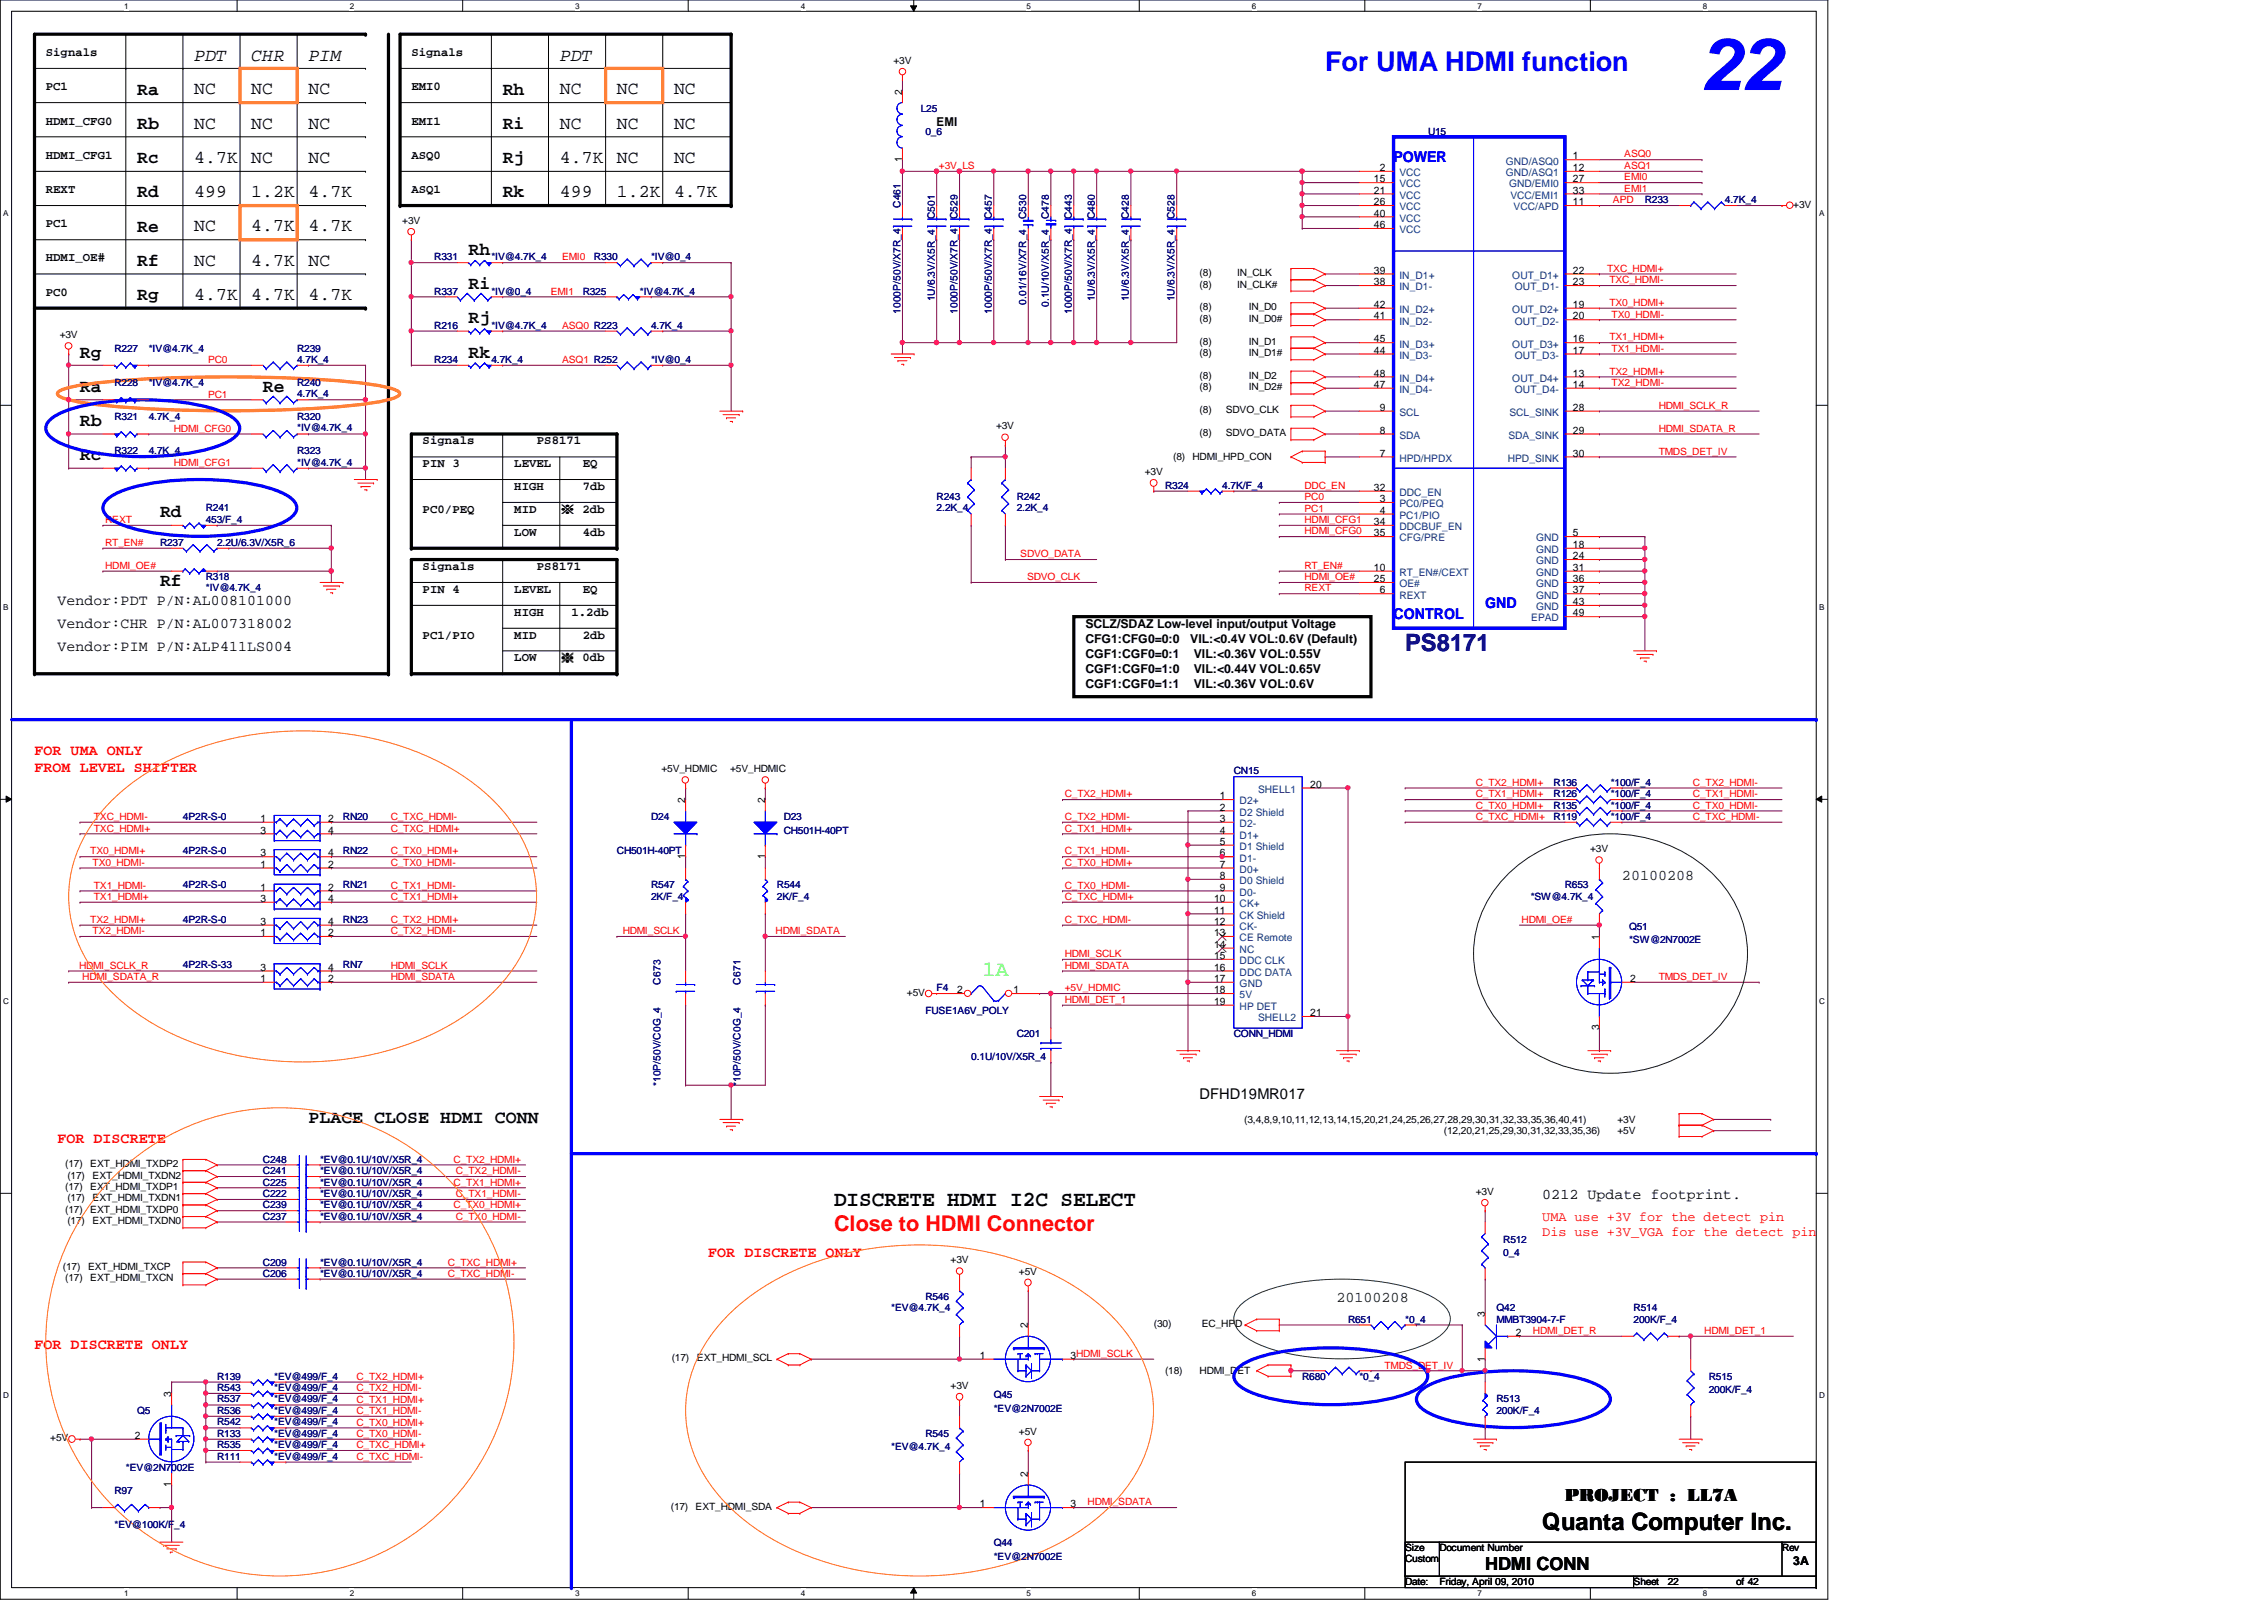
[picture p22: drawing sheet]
<svg xmlns="http://www.w3.org/2000/svg" width="297mm" height="210mm" viewBox="0 0 297 210" stroke-linecap="round" stroke-linejoin="round" font-family="sans-serif">
<defs><g id="words">
<text font-size="9.6" fill="#00f" x="223.3" y="11.8">22</text>
<text font-size="3.6" fill="#00f" x="173.9" y="9.3">For UMA HDMI function</text>
<text font-size="3.1" fill="#000080" x="184.4" y="85.3">PS8171</text>
<text font-size="3.1" x="202.4" y="200.7">Quanta Computer Inc.</text>
<text font-size="2.8" fill="#0f0" x="128.9" y="128.1">1A</text>
<text font-size="2.8" fill="#f00" x="109.4" y="161.5">Close to HDMI Connector</text>
<text font-size="2.8" x="109.4" y="158.2">DISCRETE HDMI I2C SELECT</text>
<g font-size="2.4">
<text x="25.5" y="8">PDT</text>
<text x="33" y="8">CHR</text>
<text x="40.5" y="8">PIM</text>
<text x="73.4" y="8">PDT</text>
<text x="18" y="12.4">Ra</text>
<text x="18" y="16.9">Rb</text>
<text x="25.5" y="12.4">NC</text>
<text x="25.5" y="16.9">NC</text>
<text x="33" y="16.9">NC</text>
<text x="33" y="12.4">NC</text>
<text x="40.5" y="16.9">NC</text>
<text x="40.5" y="12.4">NC</text>
<text x="66" y="12.4">Rh</text>
<text x="66" y="16.9">Ri</text>
<text x="73.4" y="12.4">NC</text>
<text x="73.4" y="16.9">NC</text>
<text x="80.9" y="12.4">NC</text>
<text x="80.9" y="16.9">NC</text>
<text x="88.4" y="16.9">NC</text>
<text x="88.4" y="12.4">NC</text>
<text x="18" y="21.4">Rc</text>
<text x="25.5" y="21.4">4.7K</text>
<text x="33" y="21.4">NC</text>
<text x="40.5" y="21.4">NC</text>
<text x="66" y="21.4">Rj</text>
<text x="73.4" y="21.4">4.7K</text>
<text x="80.9" y="21.4">NC</text>
<text x="88.4" y="21.4">NC</text>
<text x="18" y="25.9">Rd</text>
<text x="25.5" y="25.9">499</text>
<text x="33" y="25.9">1.2K</text>
<text x="40.5" y="25.9">4.7K</text>
<text x="66" y="25.9">Rk</text>
<text x="73.4" y="25.9">499</text>
<text x="80.9" y="25.9">1.2K</text>
<text x="88.4" y="25.9">4.7K</text>
<text x="18" y="30.4">Re</text>
<text x="18" y="34.9">Rf</text>
<text x="25.5" y="30.4">NC</text>
<text x="25.5" y="34.8">NC</text>
<text x="33" y="30.4">4.7K</text>
<text x="33" y="34.8">4.7K</text>
<text x="40.5" y="30.4">4.7K</text>
<text x="40.5" y="34.8">NC</text>
<text x="61.5" y="33.4">Rh</text>
<text x="18" y="39.4">Rg</text>
<text x="25.5" y="39.4">4.7K</text>
<text x="33" y="39.4">4.7K</text>
<text x="40.5" y="39.4">4.7K</text>
<text x="61.5" y="37.9">Ri</text>
<text x="10.5" y="46.9">Rg</text>
<text x="61.5" y="42.4">Rj</text>
<text x="61.5" y="46.9">Rk</text>
<text x="10.5" y="51.4">Ra</text>
<text x="34.5" y="51.4">Re</text>
<text x="10.5" y="55.9">Rb</text>
<text x="10.5" y="60.4">Rc</text>
<text x="21" y="67.9">Rd</text>
<text x="21" y="76.9">Rf</text>
<text x="40.5" y="147.3">PLACE CLOSE HDMI CONN</text>
<text x="205.3" y="197">PROJECT : LL7A</text>
<text x="194.9" y="206">HDMI CONN</text>
</g>
<g font-size="1.9" fill="#00f">
<text x="182.8" y="21.3">POWER</text>
<text x="182.8" y="81.2">CONTROL</text>
<text x="194.9" y="79.7">GND</text>
</g>
<g font-size="1.9">
<text x="7.5" y="79.4">Vendor:PDT P/N:AL008101000</text>
<text x="7.5" y="82.4">Vendor:CHR P/N:AL007318002</text>
<text x="7.5" y="85.4">Vendor:PIM P/N:ALP411LS004</text>
<text x="157.4" y="144.1">DFHD19MR017</text>
<text x="202.4" y="157.4">0212 Update footprint.</text>
</g>
<g font-size="1.9" fill="#f00">
<text x="4.5" y="99">FOR UMA ONLY</text>
<text x="4.5" y="101.2">FROM LEVEL SHIFTER</text>
<text x="7.5" y="149.9">FOR DISCRETE</text>
<text x="92.9" y="164.9">FOR DISCRETE ONLY</text>
<text x="4.5" y="176.9">FOR DISCRETE ONLY</text>
</g>
<g font-size="1.9" fill="#004000">
<text x="212.8" y="115.4">20100208</text>
<text x="175.3" y="170.9">20100208</text>
</g>
<g font-size="1.8" fill="#f00">
<text x="202.4" y="160.2">UMA use +3V for the detect pin</text>
<text x="202.4" y="162.1">Dis use +3V_VGA for the detect pin</text>
</g>
<g font-size="1.6">
<text x="6" y="11.8">PC1</text>
<text x="6" y="7.3">Signals</text>
<text x="54" y="11.8">EMI0</text>
<text x="54" y="7.3">Signals</text>
<text x="6" y="16.3">HDMI_CFG0</text>
<text x="54" y="16.3">EMI1</text>
<text x="122.9" y="16.5">EMI</text>
<text x="6" y="20.8">HDMI_CFG1</text>
<text x="54" y="20.8">ASQ0</text>
<text x="6" y="25.3">REXT</text>
<text x="6" y="29.8">PC1</text>
<text x="54" y="25.3">ASQ1</text>
<text x="6" y="34.3">HDMI_OE#</text>
<text x="6" y="38.8">PC0</text>
<text x="55.5" y="58.3">Signals</text>
<text x="70.4" y="58.3">PS8171</text>
<text x="55.5" y="61.3">PIN 3</text>
<text x="67.5" y="64.3">HIGH</text>
<text x="67.5" y="61.3">LEVEL</text>
<text x="76.5" y="64.3">7db</text>
<text x="76.5" y="61.3">EQ</text>
<text x="55.5" y="67.3">PC0/PEQ</text>
<text x="67.5" y="67.3">MID</text>
<text x="67.5" y="70.3">LOW</text>
<text x="73.4" y="67.4">※ 2db</text>
<text x="76.5" y="70.3">4db</text>
<text x="55.5" y="74.8">Signals</text>
<text x="55.5" y="77.8">PIN 4</text>
<text x="67.5" y="77.8">LEVEL</text>
<text x="70.4" y="74.8">PS8171</text>
<text x="76.5" y="77.8">EQ</text>
<text x="55.5" y="83.8">PC1/PIO</text>
<text x="67.5" y="80.8">HIGH</text>
<text x="67.5" y="83.8">MID</text>
<text x="75" y="80.8">1.2db</text>
<text x="76.5" y="83.8">2db</text>
<text x="142.4" y="82.4">SCLZ/SDAZ Low-level input/output Voltage</text>
<text x="67.5" y="86.7">LOW</text>
<text x="73.4" y="86.8">※ 0db</text>
<text x="142.4" y="84.4">CFG1:CFG0=0:0</text>
<text x="142.4" y="86.3">CGF1:CGF0=0:1</text>
<text x="142.4" y="88.3">CGF1:CGF0=1:0</text>
<text x="156.2" y="84.4">VIL:&lt;0.4V VOL:0.6V (Default)</text>
<text x="156.6" y="86.3">VIL:&lt;0.36V VOL:0.55V</text>
<text x="156.6" y="88.3">VIL:&lt;0.44V VOL:0.65V</text>
<text x="142.4" y="90.2">CGF1:CGF0=1:1</text>
<text x="156.6" y="90.2">VIL:&lt;0.36V VOL:0.6V</text>
<text x="235.3" y="205.3">3A</text>
</g>
<g font-size="1.4">
<text x="118.4" y="12.4" transform="rotate(-90 118.4 12.4)">2</text>
<text x="118.4" y="21.3" transform="rotate(-90 118.4 21.3)">1</text>
<text x="180.3" y="23.9">15</text>
<text x="181" y="22.4">2</text>
<text x="206.4" y="20.9">1</text>
<text x="206.4" y="22.4">12</text>
<text x="206.4" y="23.9">27</text>
<text x="180.3" y="25.4">21</text>
<text x="180.3" y="26.9">26</text>
<text x="180.3" y="28.4">40</text>
<text x="180.3" y="29.9">46</text>
<text x="206.4" y="26.9">11</text>
<text x="206.4" y="25.4">33</text>
<text x="180.3" y="35.9">39</text>
<text x="206.4" y="35.9">22</text>
<text x="180.3" y="37.4">38</text>
<text x="180.3" y="41.9">41</text>
<text x="180.3" y="40.4">42</text>
<text x="206.4" y="37.4">23</text>
<text x="206.4" y="40.4">19</text>
<text x="206.4" y="41.9">20</text>
<text x="180.3" y="44.9">45</text>
<text x="180.3" y="46.4">44</text>
<text x="206.4" y="44.9">16</text>
<text x="206.4" y="46.4">17</text>
<text x="180.3" y="49.4">48</text>
<text x="180.3" y="50.9">47</text>
<text x="181" y="53.9">9</text>
<text x="206.4" y="49.4">13</text>
<text x="206.4" y="50.9">14</text>
<text x="206.4" y="53.9">28</text>
<text x="181" y="56.9">8</text>
<text x="181" y="59.9">7</text>
<text x="206.4" y="56.9">29</text>
<text x="206.4" y="59.9">30</text>
<text x="180.3" y="64.4">32</text>
<text x="181" y="65.9">3</text>
<text x="180.3" y="68.9">34</text>
<text x="180.3" y="70.4">35</text>
<text x="181" y="67.4">4</text>
<text x="206.4" y="70.4">5</text>
<text x="206.4" y="71.9">18</text>
<text x="180.3" y="76.4">25</text>
<text x="180.3" y="74.9">10</text>
<text x="181" y="77.9">6</text>
<text x="206.4" y="73.4">24</text>
<text x="206.4" y="74.9">31</text>
<text x="206.4" y="76.4">36</text>
<text x="206.4" y="77.9">37</text>
<text x="206.4" y="79.4">43</text>
<text x="206.4" y="80.9">49</text>
<text x="34.2" y="107.8">1</text>
<text x="43" y="107.8">2</text>
<text x="89.9" y="105.3" transform="rotate(-90 89.9 105.3)">2</text>
<text x="100.4" y="105.3" transform="rotate(-90 100.4 105.3)">2</text>
<text x="160.1" y="104.9">1</text>
<text x="160.1" y="107.8">3</text>
<text x="160.1" y="106.3">2</text>
<text x="171.9" y="103.3">20</text>
<text x="34.2" y="113.8">1</text>
<text x="34.2" y="112.4">3</text>
<text x="34.2" y="109.3">3</text>
<text x="43" y="113.8">2</text>
<text x="43" y="112.4">4</text>
<text x="43" y="109.3">4</text>
<text x="89.9" y="112.7" transform="rotate(-90 89.9 112.7)">1</text>
<text x="100.4" y="112.7" transform="rotate(-90 100.4 112.7)">1</text>
<text x="160.1" y="110.8">5</text>
<text x="160.1" y="113.8">7</text>
<text x="160.1" y="109.3">4</text>
<text x="160.1" y="112.4">6</text>
<text x="34.2" y="116.8">1</text>
<text x="34.2" y="118.3">3</text>
<text x="43" y="116.8">2</text>
<text x="43" y="118.3">4</text>
<text x="159.3" y="119.8">11</text>
<text x="159.3" y="118.3">10</text>
<text x="160.1" y="116.8">9</text>
<text x="160.1" y="115.3">8</text>
<text x="34.2" y="122.8">1</text>
<text x="34.2" y="121.3">3</text>
<text x="43" y="122.8">2</text>
<text x="43" y="121.3">4</text>
<text x="159.3" y="122.8">13</text>
<text x="159.3" y="125.8">15</text>
<text x="159.3" y="121.3">12</text>
<text x="159.3" y="124.3">14</text>
<text x="209.8" y="123.3" transform="rotate(-90 209.8 123.3)">1</text>
<text x="34.2" y="128.8">1</text>
<text x="34.2" y="127.3">3</text>
<text x="43" y="128.8">2</text>
<text x="43" y="127.3">4</text>
<text x="125.6" y="130.3">2</text>
<text x="133" y="130.3">1</text>
<text x="159.3" y="128.8">17</text>
<text x="159.3" y="131.8">19</text>
<text x="159.3" y="127.3">16</text>
<text x="159.3" y="130.3">18</text>
<text x="213.9" y="128.8">2</text>
<text x="171.9" y="133.3">21</text>
<text x="209.8" y="135.2" transform="rotate(-90 209.8 135.2)">3</text>
<text x="194.8" y="172.8" transform="rotate(-90 194.8 172.8)">3</text>
<text x="128.6" y="178.3">1</text>
<text x="134.9" y="174.2" transform="rotate(-90 134.9 174.2)">2</text>
<text x="140.5" y="178.3">3HDMI_SCLK</text>
<text x="194.8" y="178.6" transform="rotate(-90 194.8 178.6)">1</text>
<text x="198.9" y="175.3">2</text>
<text x="22.5" y="183.3" transform="rotate(-90 22.5 183.3)">3</text>
<text x="17.7" y="188.8">2</text>
<text x="22.5" y="195.1" transform="rotate(-90 22.5 195.1)">1</text>
<text x="128.6" y="197.7">1</text>
<text x="134.9" y="193.8" transform="rotate(-90 134.9 193.8)">2</text>
<text x="140.5" y="197.7">3</text>
</g>
<g font-size="1.4" fill="#004080">
<text x="183.6" y="23.1">VCC</text>
<text x="197.6" y="21.6">GND/ASQ0</text>
<text x="197.6" y="23.1">GND/ASQ1</text>
<text x="183.6" y="24.6">VCC</text>
<text x="183.6" y="26.1">VCC</text>
<text x="183.6" y="27.6">VCC</text>
<text x="183.6" y="29.1">VCC</text>
<text x="198" y="24.6">GND/EMI0</text>
<text x="198.2" y="26.1">VCC/EMI1</text>
<text x="198.6" y="27.6">VCC/APD</text>
<text x="183.6" y="30.6">VCC</text>
<text x="183.6" y="36.6">IN_D1+</text>
<text x="183.6" y="38.1">IN_D1-</text>
<text x="183.6" y="41.1">IN_D2+</text>
<text x="198.4" y="36.6">OUT_D1+</text>
<text x="198.4" y="41.1">OUT_D2+</text>
<text x="198.8" y="38.1">OUT_D1-</text>
<text x="183.6" y="42.6">IN_D2-</text>
<text x="183.6" y="45.6">IN_D3+</text>
<text x="183.6" y="47.1">IN_D3-</text>
<text x="198.4" y="45.6">OUT_D3+</text>
<text x="198.8" y="42.6">OUT_D2-</text>
<text x="198.8" y="47.1">OUT_D3-</text>
<text x="183.6" y="50.1">IN_D4+</text>
<text x="183.6" y="51.6">IN_D4-</text>
<text x="198.4" y="50.1">OUT_D4+</text>
<text x="198.8" y="51.6">OUT_D4-</text>
<text x="183.6" y="54.6">SCL</text>
<text x="183.6" y="57.6">SDA</text>
<text x="197.9" y="57.6">SDA_SINK</text>
<text x="198" y="54.6">SCL_SINK</text>
<text x="183.6" y="60.6">HPD/HPDX</text>
<text x="183.6" y="65.1">DDC_EN</text>
<text x="197.8" y="60.6">HPD_SINK</text>
<text x="183.6" y="66.5">PC0/PEQ</text>
<text x="183.6" y="68.1">PC1/PIO</text>
<text x="183.6" y="69.6">DDCBUF_EN</text>
<text x="183.6" y="71">CFG/PRE</text>
<text x="201.5" y="71">GND</text>
<text x="183.6" y="77">OE#</text>
<text x="183.6" y="75.6">RT_EN#/CEXT</text>
<text x="201.5" y="72.6">GND</text>
<text x="201.5" y="74">GND</text>
<text x="201.5" y="75.6">GND</text>
<text x="201.5" y="77">GND</text>
<text x="183.6" y="78.5">REXT</text>
<text x="200.9" y="81.5">EPAD</text>
<text x="201.5" y="78.5">GND</text>
<text x="201.5" y="80.1">GND</text>
<text x="162.6" y="105.5">D2+</text>
<text x="162.6" y="107">D2 Shield</text>
<text x="165.1" y="104">SHELL1</text>
<text x="162.6" y="108.5">D2-</text>
<text x="162.6" y="111.5">D1 Shield</text>
<text x="162.6" y="110">D1+</text>
<text x="162.6" y="113">D1-</text>
<text x="162.6" y="114.5">D0+</text>
<text x="162.6" y="117.5">D0-</text>
<text x="162.6" y="116">D0 Shield</text>
<text x="162.6" y="119">CK+</text>
<text x="162.6" y="120.5">CK Shield</text>
<text x="162.6" y="123.5">CE Remote</text>
<text x="162.6" y="122">CK-</text>
<text x="162.6" y="125">NC</text>
<text x="162.6" y="126.5">DDC CLK</text>
<text x="162.6" y="129.5">GND</text>
<text x="162.6" y="128">DDC DATA</text>
<text x="162.6" y="131">5V</text>
<text x="162.6" y="132.5">HP DET</text>
<text x="165.1" y="134">SHELL2</text>
</g>
<g font-size="1.3">
<text x="117.2" y="8.4">+3V</text>
<text x="52.8" y="29.3">+3V</text>
<text x="235.3" y="27.3">+3V</text>
<text x="157.4" y="40.7">(8)</text>
<text x="157.4" y="37.7">(8)</text>
<text x="157.4" y="36.2">(8)</text>
<text x="162.3" y="37.7">IN_CLK#</text>
<text x="162.3" y="36.2">IN_CLK</text>
<text x="163.8" y="40.7">IN_D0</text>
<text x="7.8" y="44.3">+3V</text>
<text x="157.4" y="46.7">(8)</text>
<text x="157.4" y="45.2">(8)</text>
<text x="157.4" y="42.2">(8)</text>
<text x="163.8" y="46.7">IN_D1#</text>
<text x="163.8" y="45.2">IN_D1</text>
<text x="163.8" y="42.2">IN_D0#</text>
<text x="157.4" y="51.2">(8)</text>
<text x="157.4" y="49.7">(8)</text>
<text x="163.8" y="51.2">IN_D2#</text>
<text x="163.8" y="49.7">IN_D2</text>
<text x="130.7" y="56.3">+3V</text>
<text x="157.4" y="57.2">(8)</text>
<text x="157.4" y="54.2">(8)</text>
<text x="160.8" y="57.2">SDVO_DATA</text>
<text x="160.8" y="54.2">SDVO_CLK</text>
<text x="150.2" y="62.3">+3V</text>
<text x="153.9" y="60.4">(8)</text>
<text x="156.5" y="60.4">HDMI_HPD_CON</text>
<text x="86.8" y="101.3">+5V_HDMIC</text>
<text x="95.8" y="101.3">+5V_HDMIC</text>
<text x="208.6" y="111.8">+3V</text>
<text x="119" y="130.6">+5V</text>
<text x="163.2" y="147.3">(3,4,8,9,10,11,12,13,14,15,20,21,24,25,26,27,28,29,30,31,32,33,35,36,40,41)</text>
<text x="189.4" y="148.8">(12,20,21,25,29,30,31,32,33,35,36)</text>
<text x="212.2" y="147.3">+3V</text>
<text x="212.2" y="148.8">+5V</text>
<text x="8.5" y="153.1">(17)</text>
<text x="8.8" y="154.6">(17)</text>
<text x="11.9" y="153.1">EXT_HDMI_TXDP2</text>
<text x="12.1" y="154.6">EXT_HDMI_TXDN2</text>
<text x="8.5" y="156.1">(17)</text>
<text x="8.5" y="159.1">(17)</text>
<text x="8.8" y="157.6">(17)</text>
<text x="8.8" y="160.6">(17)</text>
<text x="11.9" y="156.1">EXT_HDMI_TXDP1</text>
<text x="11.9" y="159.1">EXT_HDMI_TXDP0</text>
<text x="12.1" y="157.6">EXT_HDMI_TXDN1</text>
<text x="12.1" y="160.6">EXT_HDMI_TXDN0</text>
<text x="193.6" y="156.7">+3V</text>
<text x="8.3" y="166.6">(17)</text>
<text x="11.6" y="166.6">EXT_HDMI_TXCP</text>
<text x="124.7" y="165.7">+3V</text>
<text x="133.7" y="167.2">+5V</text>
<text x="8.5" y="168.1">(17)</text>
<text x="11.9" y="168.1">EXT_HDMI_TXCN</text>
<text x="88.1" y="178.6">(17)</text>
<text x="91.4" y="178.6">EXT_HDMI_SCL</text>
<text x="151.4" y="174.1">(30)</text>
<text x="157.7" y="174.1">EC_HPD</text>
<text x="124.7" y="182.2">+3V</text>
<text x="152.9" y="180.3">(18)</text>
<text x="157.4" y="180.3">HDMI_DET</text>
<text x="6.6" y="189.1">+5V</text>
<text x="133.7" y="188.2">+5V</text>
<text x="88" y="198.1">(17)</text>
<text x="91.3" y="198.1">EXT_HDMI_SDA</text>
<text x="184.4" y="203.5">Size</text>
<text x="188.8" y="203.5">Document Number</text>
<text x="233.8" y="203.5">Rev</text>
<text x="184.4" y="205">Custom</text>
<text x="184.4" y="208">Date:</text>
<text x="188.8" y="208">Friday, April 09, 2010</text>
<text x="214.3" y="208">Sheet</text>
<text x="218.8" y="208">22</text>
<text x="227.8" y="208">of 42</text>
</g>
<g font-size="1.3" fill="#000080">
<text x="120.8" y="14.6">L25</text>
<text x="121.4" y="17.7">0_6</text>
<text x="187.4" y="17.7">U15</text>
<text x="118.1" y="27.3" transform="rotate(-90 118.1 27.3)">C461</text>
<text x="122.6" y="28.7" transform="rotate(-90 122.6 28.7)">C501</text>
<text x="125.6" y="28.7" transform="rotate(-90 125.6 28.7)">C529</text>
<text x="130.1" y="28.7" transform="rotate(-90 130.1 28.7)">C457</text>
<text x="134.6" y="28.7" transform="rotate(-90 134.6 28.7)">C530</text>
<text x="137.6" y="28.7" transform="rotate(-90 137.6 28.7)">C478</text>
<text x="140.6" y="28.7" transform="rotate(-90 140.6 28.7)">C443</text>
<text x="143.6" y="28.7" transform="rotate(-90 143.6 28.7)">C480</text>
<text x="148.1" y="28.7" transform="rotate(-90 148.1 28.7)">C428</text>
<text x="154.1" y="28.7" transform="rotate(-90 154.1 28.7)">C528</text>
<text x="215.8" y="26.6">R233</text>
<text x="226.3" y="26.6">4.7K_4</text>
<text x="57" y="34.1">R331</text>
<text x="64.5" y="34.1">*IV@4.7K_4</text>
<text x="77.9" y="34.1">R330</text>
<text x="85.4" y="34.1">*IV@0_4</text>
<text x="57" y="38.7">R337</text>
<text x="64.5" y="38.7">*IV@0_4</text>
<text x="76.5" y="38.7">R325</text>
<text x="83.9" y="38.7">*IV@4.7K_4</text>
<text x="118.1" y="41.2" transform="rotate(-90 118.1 41.2)">1000P/50V/X7R_4</text>
<text x="122.6" y="39.5" transform="rotate(-90 122.6 39.5)">1U/6.3V/X5R_4</text>
<text x="125.6" y="41.2" transform="rotate(-90 125.6 41.2)">1000P/50V/X7R_4</text>
<text x="130.1" y="41.2" transform="rotate(-90 130.1 41.2)">1000P/50V/X7R_4</text>
<text x="134.6" y="40" transform="rotate(-90 134.6 40)">0.01/16V/X7R_4</text>
<text x="137.6" y="40.3" transform="rotate(-90 137.6 40.3)">0.1U/10V/X5R_4</text>
<text x="140.6" y="41.2" transform="rotate(-90 140.6 41.2)">1000P/50V/X7R_4</text>
<text x="143.6" y="39.5" transform="rotate(-90 143.6 39.5)">1U/6.3V/X5R_4</text>
<text x="148.1" y="39.5" transform="rotate(-90 148.1 39.5)">1U/6.3V/X5R_4</text>
<text x="154.1" y="39.5" transform="rotate(-90 154.1 39.5)">1U/6.3V/X5R_4</text>
<text x="15" y="46.1">R227</text>
<text x="19.5" y="46.1">*IV@4.7K_4</text>
<text x="39" y="46.1">R239</text>
<text x="39" y="47.6">4.7K_4</text>
<text x="57" y="47.6">R234</text>
<text x="57" y="43.1">R216</text>
<text x="64.5" y="47.6">4.7K_4</text>
<text x="64.5" y="43.1">*IV@4.7K_4</text>
<text x="85.4" y="43.1">4.7K_4</text>
<text x="85.4" y="47.6">*IV@0_4</text>
<text x="15" y="50.6">R228</text>
<text x="19.5" y="50.6">*IV@4.7K_4</text>
<text x="39" y="50.6">R240</text>
<text x="39" y="52.1">4.7K_4</text>
<text x="15" y="55.1">R321</text>
<text x="15" y="59.6">R322</text>
<text x="19.5" y="55.1">4.7K_4</text>
<text x="19.5" y="59.6">4.7K_4</text>
<text x="39" y="59.6">R323</text>
<text x="39" y="55.1">R320</text>
<text x="39" y="56.6">*IV@4.7K_4</text>
<text x="39" y="61.1">*IV@4.7K_4</text>
<text x="122.9" y="65.6">R243</text>
<text x="133.4" y="65.6">R242</text>
<text x="152.9" y="64.1">R324</text>
<text x="160.4" y="64.1">4.7K/F_4</text>
<text x="21" y="71.6">R237</text>
<text x="27" y="67.1">R241</text>
<text x="27" y="68.6">453/F_4</text>
<text x="28.5" y="71.6">2.2U/6.3V/X5R_6</text>
<text x="122.9" y="67.1">2.2K_4</text>
<text x="133.4" y="67.1">2.2K_4</text>
<text x="27" y="76.1">R318</text>
<text x="27" y="77.6">*IV@4.7K_4</text>
<text x="161.9" y="101.6">CN15</text>
<text x="24" y="107.6">4P2R-S-0</text>
<text x="45" y="107.6">RN20</text>
<text x="85.4" y="107.6">D24</text>
<text x="102.8" y="107.6">D23</text>
<text x="203.8" y="106.1">R135</text>
<text x="203.8" y="107.6">R119</text>
<text x="203.8" y="103.1">R136</text>
<text x="203.8" y="104.6">R126</text>
<text x="211.3" y="106.1">*100/F_4</text>
<text x="211.3" y="107.6">*100/F_4</text>
<text x="211.3" y="103.1">*100/F_4</text>
<text x="211.3" y="104.6">*100/F_4</text>
<text x="24" y="112.1">4P2R-S-0</text>
<text x="45" y="112.1">RN22</text>
<text x="80.9" y="112.1">CH501H-40PT</text>
<text x="102.8" y="109.3">CH501H-40PT</text>
<text x="24" y="116.5">4P2R-S-0</text>
<text x="45" y="116.5">RN21</text>
<text x="85.4" y="116.5">R547</text>
<text x="85.4" y="118.1">2K/F_4</text>
<text x="101.9" y="116.5">R544</text>
<text x="101.9" y="118.1">2K/F_4</text>
<text x="200.8" y="118.1">*SW@4.7K_4</text>
<text x="205.3" y="116.5">R653</text>
<text x="24" y="121.1">4P2R-S-0</text>
<text x="45" y="121.1">RN23</text>
<text x="213.7" y="122">Q51</text>
<text x="213.7" y="123.7">*SW@2N7002E</text>
<text x="24" y="127">4P2R-S-33</text>
<text x="45" y="127">RN7</text>
<text x="86.7" y="129.2" transform="rotate(-90 86.7 129.2)">C673</text>
<text x="97.2" y="129.2" transform="rotate(-90 97.2 129.2)">C671</text>
<text x="122.9" y="130">F4</text>
<text x="121.4" y="133.1">FUSE1A6V_POLY</text>
<text x="133.4" y="136.1">C201</text>
<text x="161.9" y="136.1">CONN_HDMI</text>
<text x="86.7" y="142.5" transform="rotate(-90 86.7 142.5)">*10P/50V/C0G_4</text>
<text x="97.2" y="142.5" transform="rotate(-90 97.2 142.5)">*10P/50V/C0G_4</text>
<text x="127.4" y="139">0.1U/10V/X5R_4</text>
<text x="34.5" y="155.5">C225</text>
<text x="34.5" y="154">C241</text>
<text x="34.5" y="152.5">C248</text>
<text x="42" y="155.5">*EV@0.1U/10V/X5R_4</text>
<text x="42" y="154">*EV@0.1U/10V/X5R_4</text>
<text x="42" y="152.5">*EV@0.1U/10V/X5R_4</text>
<text x="34.5" y="157">C222</text>
<text x="34.5" y="158.5">C239</text>
<text x="34.5" y="160">C237</text>
<text x="42" y="157">*EV@0.1U/10V/X5R_4</text>
<text x="42" y="158.5">*EV@0.1U/10V/X5R_4</text>
<text x="42" y="160">*EV@0.1U/10V/X5R_4</text>
<text x="34.5" y="166">C209</text>
<text x="34.5" y="167.5">C206</text>
<text x="42" y="166">*EV@0.1U/10V/X5R_4</text>
<text x="42" y="167.5">*EV@0.1U/10V/X5R_4</text>
<text x="197.2" y="163">R512</text>
<text x="197.2" y="164.8">0_4</text>
<text x="116.9" y="172">*EV@4.7K_4</text>
<text x="121.4" y="170.5">R546</text>
<text x="176.9" y="173.5">R651</text>
<text x="184.4" y="173.5">*0_4</text>
<text x="196.3" y="172">Q42</text>
<text x="196.3" y="173.5">MMBT3904-7-F</text>
<text x="214.3" y="172">R514</text>
<text x="214.3" y="173.5">200K/F_4</text>
<text x="18" y="185.5">Q5</text>
<text x="28.5" y="185.5">R536</text>
<text x="28.5" y="184">R537</text>
<text x="28.5" y="182.5">R543</text>
<text x="28.5" y="181">R139</text>
<text x="36" y="185.5">*EV@499/F_4</text>
<text x="36" y="184">*EV@499/F_4</text>
<text x="36" y="182.5">*EV@499/F_4</text>
<text x="36" y="181">*EV@499/F_4</text>
<text x="130.4" y="183.4">Q45</text>
<text x="130.4" y="185.2">*EV@2N7002E</text>
<text x="170.9" y="181">R680</text>
<text x="178.3" y="181">*0_4</text>
<text x="196.3" y="184">R513</text>
<text x="196.3" y="185.5">200K/F_4</text>
<text x="224.2" y="181">R515</text>
<text x="224.2" y="182.8">200K/F_4</text>
<text x="28.5" y="187">R542</text>
<text x="28.5" y="191.5">R111</text>
<text x="28.5" y="190">R535</text>
<text x="28.5" y="188.5">R133</text>
<text x="36" y="187">*EV@499/F_4</text>
<text x="36" y="191.5">*EV@499/F_4</text>
<text x="36" y="190">*EV@499/F_4</text>
<text x="36" y="188.5">*EV@499/F_4</text>
<text x="116.9" y="190.3">*EV@4.7K_4</text>
<text x="121.4" y="188.5">R545</text>
<text x="15" y="196">R97</text>
<text x="16.5" y="193">*EV@2N7002E</text>
<text x="15" y="200.5">*EV@100K/F_4</text>
<text x="130.4" y="202.9">Q44</text>
<text x="130.4" y="204.7">*EV@2N7002E</text>
</g>
<g font-size="1.3" fill="#f00">
<text x="123.2" y="22.2">+3V_LS</text>
<text x="213.1" y="20.7">ASQ0</text>
<text x="213.1" y="22.2">ASQ1</text>
<text x="213.1" y="23.7">EMI0</text>
<text x="211.6" y="26.7">APD</text>
<text x="213.1" y="25.1">EMI1</text>
<text x="73.7" y="34.2">EMI0</text>
<text x="210.9" y="35.6">TXC_HDMI+</text>
<text x="72.3" y="38.7">EMI1</text>
<text x="211.2" y="37.2">TXC_HDMI-</text>
<text x="211.2" y="40.1">TX0_HDMI+</text>
<text x="211.5" y="41.7">TX0_HDMI-</text>
<text x="27.3" y="47.6">PC0</text>
<text x="73.7" y="43.1">ASQ0 R223</text>
<text x="73.7" y="47.6">ASQ1 R252</text>
<text x="211.2" y="44.7">TX1_HDMI+</text>
<text x="211.5" y="46.1">TX1_HDMI-</text>
<text x="27.3" y="52.2">PC1</text>
<text x="211.2" y="49.1">TX2_HDMI+</text>
<text x="211.5" y="50.6">TX2_HDMI-</text>
<text x="217.6" y="53.6">HDMI_SCLK_R</text>
<text x="22.8" y="56.6">HDMI_CFG0</text>
<text x="217.6" y="59.6">TMDS_DET_IV</text>
<text x="217.6" y="56.6">HDMI_SDATA_R</text>
<text x="22.8" y="61.1">HDMI_CFG1</text>
<text x="171.2" y="65.6">PC0</text>
<text x="171.2" y="64.1">DDC_EN</text>
<text x="13.8" y="68.6">REXT</text>
<text x="13.8" y="71.6">RT_EN#</text>
<text x="171.2" y="67.1">PC1</text>
<text x="171.2" y="70.1">HDMI_CFG0</text>
<text x="171.2" y="68.6">HDMI_CFG1</text>
<text x="13.8" y="74.6">HDMI_OE#</text>
<text x="133.9" y="73.1">SDVO_DATA</text>
<text x="134.7" y="76.1">SDVO_CLK</text>
<text x="171.2" y="76.1">HDMI_OE#</text>
<text x="171.2" y="74.6">RT_EN#</text>
<text x="171.2" y="77.6">REXT</text>
<text x="12.3" y="107.6">TXC_HDMI-</text>
<text x="51.3" y="107.6">C_TXC_HDMI-</text>
<text x="139.7" y="104.6">C_TX2_HDMI+</text>
<text x="139.7" y="107.6">C_TX2_HDMI-</text>
<text x="193.6" y="107.6">C_TXC_HDMI+</text>
<text x="193.6" y="104.6">C_TX1_HDMI+</text>
<text x="193.6" y="103.1">C_TX2_HDMI+</text>
<text x="193.6" y="106.1">C_TX0_HDMI+</text>
<text x="222.1" y="106.1">C_TX0_HDMI-</text>
<text x="222.1" y="107.6">C_TXC_HDMI-</text>
<text x="222.1" y="104.6">C_TX1_HDMI-</text>
<text x="222.1" y="103.1">C_TX2_HDMI-</text>
<text x="11.9" y="112.1">TX0_HDMI+</text>
<text x="12.1" y="113.6">TX0_HDMI-</text>
<text x="12.3" y="109.1">TXC_HDMI+</text>
<text x="51.3" y="109.1">C_TXC_HDMI+</text>
<text x="51.3" y="112.1">C_TX0_HDMI+</text>
<text x="51.3" y="113.6">C_TX0_HDMI-</text>
<text x="139.7" y="109.1">C_TX1_HDMI+</text>
<text x="139.7" y="113.6">C_TX0_HDMI+</text>
<text x="139.7" y="112.1">C_TX1_HDMI-</text>
<text x="12.3" y="116.6">TX1_HDMI-</text>
<text x="12.3" y="118.1">TX1_HDMI+</text>
<text x="51.3" y="118.1">C_TX1_HDMI+</text>
<text x="51.3" y="116.6">C_TX1_HDMI-</text>
<text x="139.7" y="116.6">C_TX0_HDMI-</text>
<text x="139.7" y="118.1">C_TXC_HDMI+</text>
<text x="11.9" y="121.1">TX2_HDMI+</text>
<text x="12.1" y="122.6">TX2_HDMI-</text>
<text x="51.3" y="121.1">C_TX2_HDMI+</text>
<text x="51.3" y="122.6">C_TX2_HDMI-</text>
<text x="81.7" y="122.6">HDMI_SCLK</text>
<text x="101.8" y="122.6">HDMI_SDATA</text>
<text x="139.7" y="125.6">HDMI_SCLK</text>
<text x="139.7" y="121.1">C_TXC_HDMI-</text>
<text x="199.6" y="121.1">HDMI_OE#</text>
<text x="10.4" y="127.1">HDMI_SCLK_R</text>
<text x="10.8" y="128.6">HDMI_SDATA_R</text>
<text x="51.3" y="127.1">HDMI_SCLK</text>
<text x="51.3" y="128.6">HDMI_SDATA</text>
<text x="139.7" y="130">+5V_HDMIC</text>
<text x="139.7" y="131.6">HDMI_DET_1</text>
<text x="139.7" y="127.1">HDMI_SDATA</text>
<text x="217.6" y="128.6">TMDS_DET_IV</text>
<text x="59.5" y="152.5">C_TX2_HDMI+</text>
<text x="59.5" y="155.5">C_TX1_HDMI+</text>
<text x="59.8" y="154.1">C_TX2_HDMI-</text>
<text x="59.5" y="158.5">C_TX0_HDMI+</text>
<text x="59.8" y="157.1">C_TX1_HDMI-</text>
<text x="59.8" y="160">C_TX0_HDMI-</text>
<text x="58.8" y="167.5">C_TXC_HDMI-</text>
<text x="58.8" y="166">C_TXC_HDMI+</text>
<text x="181.6" y="179.5">TMDS_DET_IV</text>
<text x="201.1" y="175">HDMI_DET_R</text>
<text x="223.6" y="175">HDMI_DET_1</text>
<text x="46.8" y="181">C_TX2_HDMI+</text>
<text x="46.8" y="184">C_TX1_HDMI+</text>
<text x="46.8" y="185.5">C_TX1_HDMI-</text>
<text x="46.8" y="182.5">C_TX2_HDMI-</text>
<text x="46.8" y="187">C_TX0_HDMI+</text>
<text x="46.8" y="188.5">C_TX0_HDMI-</text>
<text x="46.8" y="190">C_TXC_HDMI+</text>
<text x="46.8" y="191.5">C_TXC_HDMI-</text>
<text x="142.7" y="197.5">HDMI_SDATA</text>
</g>
<g font-size="1.1">
<text x="16.3" y="1.1">1</text>
<text x="45.9" y="1.1">2</text>
<text x="75.5" y="1.1">3</text>
<text x="105.1" y="1.1">4</text>
<text x="134.7" y="1.1">5</text>
<text x="164.3" y="1.1">6</text>
<text x="193.8" y="1.1">7</text>
<text x="223.4" y="1.1">8</text>
<text x=".4" y="28.3">A</text>
<text x="238.7" y="28.3">A</text>
<text x=".4" y="80">B</text>
<text x="238.7" y="80">B</text>
<text x=".4" y="131.7">C</text>
<text x="238.7" y="131.7">C</text>
<text x=".4" y="183.3">D</text>
<text x="238.7" y="183.3">D</text>
<text x="16.3" y="209.4">1</text>
<text x="45.9" y="209.4">2</text>
<text x="75.5" y="209.4">3</text>
<text x="105.1" y="209.4">4</text>
<text x="134.7" y="209.4">5</text>
<text x="164.3" y="209.4">6</text>
<text x="193.8" y="209.4">7</text>
<text x="223.4" y="209.4">8</text>
</g>
</g></defs>
<path d="M0 0h239.8v209.8h-239.8zM1.5 1.5h236.8v206.8h-236.8z" fill="none" stroke="#000" stroke-width=".13"/>
<g fill="#fff">
<path d="M16.3 .2h.6v1.2h-.6z"/>
<path d="M16.3 208.4h.6v1.2h-.6z"/>
</g>
<path d="M31.1 0v1.5M31.1 208.3v1.5" fill="none" stroke="#000" stroke-width=".13"/>
<g fill="#fff">
<path d="M45.9 .2h.6v1.2h-.6z"/>
<path d="M45.9 208.4h.6v1.2h-.6z"/>
</g>
<path d="M60.7 0v1.5M60.7 208.3v1.5" fill="none" stroke="#000" stroke-width=".13"/>
<g fill="#fff">
<path d="M75.5 .2h.6v1.2h-.6z"/>
<path d="M75.5 208.4h.6v1.2h-.6z"/>
</g>
<path d="M90.3 0v1.5M90.3 208.3v1.5" fill="none" stroke="#000" stroke-width=".13"/>
<g fill="#fff">
<path d="M105.1 .2h.6v1.2h-.6z"/>
<path d="M105.1 208.4h.6v1.2h-.6z"/>
</g>
<path d="M119.5 .8h.8l-.4 .7zM119.9 0v1.5M119.9 208.3l.4 .7h-.8zM119.9 208.3v1.5" fill="none" stroke="#000" stroke-width=".13"/>
<path d="M119.5 .8h.8l-.4 .7zM119.9 208.3l.4 .7h-.8z" fill="#000"/>
<g fill="#fff">
<path d="M134.7 .2h.6v1.2h-.6z"/>
<path d="M134.7 208.4h.6v1.2h-.6z"/>
</g>
<path d="M149.5 0v1.5M149.5 208.3v1.5" fill="none" stroke="#000" stroke-width=".13"/>
<g fill="#fff">
<path d="M164.2 .2h.6v1.2h-.6z"/>
<path d="M164.2 208.4h.6v1.2h-.6z"/>
</g>
<path d="M179.1 0v1.5M179.1 208.3v1.5" fill="none" stroke="#000" stroke-width=".13"/>
<g fill="#fff">
<path d="M193.8 .2h.6v1.2h-.6z"/>
<path d="M193.8 208.4h.6v1.2h-.6z"/>
</g>
<path d="M208.7 0v1.5M208.7 208.3v1.5" fill="none" stroke="#000" stroke-width=".13"/>
<g fill="#fff">
<path d="M223.4 .2h.6v1.2h-.6z"/>
<path d="M223.4 208.4h.6v1.2h-.6z"/>
<path d="M.4 27.3h.7v1.2h-.7z"/>
<path d="M238.7 27.3h.7v1.2h-.7z"/>
<path d="M.4 79h.7v1.2h-.7z"/>
<path d="M238.7 79h.7v1.2h-.7z"/>
</g>
<path d="M0 53.2h1.5M238.3 53.2h1.5" fill="none" stroke="#000" stroke-width=".13"/>
<g fill="#fff">
<path d="M.4 130.7h.8v1.2h-.8z"/>
<path d="M238.7 130.7h.7v1.2h-.7z"/>
</g>
<path d="M0 104.9h1.5M.8 104.4l.7 .5-.7 .3zM238.3 104.9l.7-.5v.8zM238.3 104.9h1.5" fill="none" stroke="#000" stroke-width=".13"/>
<path d="M.8 104.4l.7 .5-.7 .3zM238.3 104.9l.7-.5v.8z" fill="#000"/>
<g fill="#fff">
<path d="M.4 182.4h.8v1.2h-.8z"/>
<path d="M238.7 182.4h.7v1.2h-.7z"/>
</g>
<path d="M0 156.5h1.5M238.3 156.5h1.5" fill="none" stroke="#000" stroke-width=".13"/>
<path d="M137.9 130.3h.1M137.9 130.3h22.5M12 188.8h.1M12 188.8h6" fill="none" stroke="#800040" stroke-width=".13"/>
<circle cx="137.8" cy="130.3" r=".29" fill="#f0f"/>
<circle cx="137.8" cy="130.3" r=".29" fill="none" stroke="#f0f" stroke-width=".13"/>
<path d="M27 181.3h.1M27 184.3h.1M27 181.3v1.5M27 184.3h4.5M37.5 181.3h.1M37.5 184.3h.1M37.5 181.3h16.5M37.5 184.3h16.5" fill="none" stroke="#800040" stroke-width=".13"/>
<circle cx="27" cy="184.3" r=".29" fill="#f0f"/>
<circle cx="27" cy="184.3" r=".29" fill="none" stroke="#f0f" stroke-width=".13"/>
<path d="M27 185.8h.1M27 185.8h4.5M37.5 185.8h.1M37.5 185.8h16.5" fill="none" stroke="#800040" stroke-width=".13"/>
<circle cx="27" cy="185.8" r=".29" fill="#f0f"/>
<circle cx="27" cy="185.8" r=".29" fill="none" stroke="#f0f" stroke-width=".13"/>
<path d="M22.5 181.3h.1M22.5 197.8h.1M22.5 181.3v1.5M22.5 197.8v4.5M22.5 181.3h4.5M27 182.8h.1M27 182.8v1.5" fill="none" stroke="#800040" stroke-width=".13"/>
<circle cx="22.5" cy="197.8" r=".29" fill="#f0f"/>
<circle cx="22.5" cy="197.8" r=".29" fill="none" stroke="#f0f" stroke-width=".13"/>
<path d="M27 187.3h.1M27 187.3h4.5M37.5 187.3h.1M37.5 187.3h16.5" fill="none" stroke="#800040" stroke-width=".13"/>
<circle cx="27" cy="187.3" r=".29" fill="#f0f"/>
<circle cx="27" cy="187.3" r=".29" fill="none" stroke="#f0f" stroke-width=".13"/>
<path d="M27 188.8h.1M27 188.8h4.5M37.5 188.8h.1M37.5 188.8h16.5" fill="none" stroke="#800040" stroke-width=".13"/>
<circle cx="27" cy="188.8" r=".29" fill="#f0f"/>
<circle cx="27" cy="188.8" r=".29" fill="none" stroke="#f0f" stroke-width=".13"/>
<path d="M27 190.3h.1M27 188.8h.1M27 185.8h.1M27 184.3h.1M27 187.3h.1M27 181.3h.1M27 184.3v7.5M27 181.3h4.5" fill="none" stroke="#800040" stroke-width=".13"/>
<circle cx="27" cy="181.3" r=".29" fill="#f0f"/>
<circle cx="27" cy="181.3" r=".29" fill="none" stroke="#f0f" stroke-width=".13"/>
<path d="M27 190.3h.1M27 190.3h4.5M37.5 190.3h.1M37.5 190.3h16.5" fill="none" stroke="#800040" stroke-width=".13"/>
<circle cx="27" cy="190.3" r=".29" fill="#f0f"/>
<circle cx="27" cy="190.3" r=".29" fill="none" stroke="#f0f" stroke-width=".13"/>
<path d="M27 191.8h.1M27 182.8h.1M27 191.8h4.5M27 182.8h4.5M37.5 191.8h.1M37.5 182.8h.1M37.5 191.8h16.5M37.5 182.8h16.5" fill="none" stroke="#800040" stroke-width=".13"/>
<circle cx="27" cy="182.8" r=".29" fill="#f0f"/>
<circle cx="27" cy="182.8" r=".29" fill="none" stroke="#f0f" stroke-width=".13"/>
<g fill="none" stroke="#800040" stroke-width=".13">
<path d="M28.5 152.8h.1M28.5 154.3h.1M28.5 155.8h.1M28.5 157.4h.1M28.5 158.8h.1M28.5 152.8h9M28.5 154.3h9M28.5 155.8h9M28.5 157.4h9M28.5 158.8h9M42 152.8h.1M42 154.3h.1"/>
<path d="M42 157.4h.1M42 155.8h.1M42 158.8h.1M42 152.8h27M42 154.3h27M42 155.8h27M42 157.4h27M42 158.8h27M28.5 166.3h.1M28.5 167.8h.1M28.5 160.3h.1M28.5 166.3h9"/>
<path d="M28.5 167.8h9M28.5 160.3h9M42 167.8h.1M42 160.3h.1M42 166.3h.1M42 166.3h27M42 167.8h27M42 160.3h27M191.9 179.8h.1M191.9 179.8h3M194.9 179.8h.1M194.9 179.8v1.5"/>
<path d="M199.3 175.3h.1M199.3 175.3h13.5M221.8 175.3h.1M221.8 175.3h13.5M194.9 187.3h.1M194.9 187.3v1.5"/>
</g>
<circle cx="194.8" cy="179.8" r=".29" fill="#f0f"/>
<circle cx="194.8" cy="179.8" r=".29" fill="none" stroke="#f0f" stroke-width=".13"/>
<circle cx="191.8" cy="179.8" r=".29" fill="#f0f"/>
<circle cx="191.8" cy="179.8" r=".29" fill="none" stroke="#f0f" stroke-width=".13"/>
<path d="M194.9 178.3h.1M194.9 178.3v1.5M220.3 175.3h.1M220.3 175.3h1.5M221.8 175.3h.1M221.8 175.3v3M221.8 185.8h.1M221.8 185.8v3" fill="none" stroke="#800040" stroke-width=".13"/>
<circle cx="221.8" cy="175.3" r=".29" fill="#f0f"/>
<circle cx="221.8" cy="175.3" r=".29" fill="none" stroke="#f0f" stroke-width=".13"/>
<path d="M194.9 158.8h.1M194.9 158.8v1.5M125.9 175.3h.1M125.9 175.3v3M125.9 184.3h.1M125.9 193.3h.1M125.9 197.8h.1M125.9 184.3v1.5M125.9 193.3v4.5M125.9 197.8h3" fill="none" stroke="#800040" stroke-width=".13"/>
<circle cx="125.9" cy="197.8" r=".29" fill="#f0f"/>
<circle cx="125.9" cy="197.8" r=".29" fill="none" stroke="#f0f" stroke-width=".13"/>
<path d="M125.9 178.3h.1M125.9 178.3h3M134.9 169.3h.1M134.9 169.3v4.5M140.9 178.3h.1M140.9 178.3h10.5M134.9 190.3h.1M134.9 190.3v3M140.9 197.8h.1M140.9 197.8h13.5" fill="none" stroke="#800040" stroke-width=".13"/>
<circle cx="125.9" cy="178.3" r=".29" fill="#f0f"/>
<circle cx="125.9" cy="178.3" r=".29" fill="none" stroke="#f0f" stroke-width=".13"/>
<path d="M80.9 122.9h.1M80.9 122.9h9.1M106.4 178.3h.1M106.4 178.3h19.5M106.4 197.8h.1M106.4 197.8h19.5" fill="none" stroke="#800040" stroke-width=".13"/>
<circle cx="89.9" cy="122.8" r=".29" fill="#f0f"/>
<circle cx="89.9" cy="122.8" r=".29" fill="none" stroke="#f0f" stroke-width=".13"/>
<path d="M90 103.4h.1M90 112.4h.1M90 119.9h.1M90 103.4v1.5M90 112.4v1.5M90 119.9v3M100.4 103.4h.1M100.4 103.4v1.5M100.4 122.9h.1M100.4 122.9h10.5" fill="none" stroke="#800040" stroke-width=".13"/>
<circle cx="100.4" cy="122.8" r=".29" fill="#f0f"/>
<circle cx="100.4" cy="122.8" r=".29" fill="none" stroke="#f0f" stroke-width=".13"/>
<path d="M100.4 119.9h.1M100.4 112.4h.1M100.4 112.4v1.5M100.4 119.9v3M136.4 130.3h.1M136.4 130.3h1.5M137.9 130.3h.1M137.9 139.4h.1M137.9 130.3v4.6M137.9 139.4v4.4M12 188.8h.1M12 188.8v9" fill="none" stroke="#800040" stroke-width=".13"/>
<circle cx="12" cy="188.8" r=".29" fill="#f0f"/>
<circle cx="12" cy="188.8" r=".29" fill="none" stroke="#f0f" stroke-width=".13"/>
<g fill="none" stroke="#800040" stroke-width=".13">
<path d="M184.4 107.9h.1M184.4 104.9h.1M184.4 103.4h.1M184.4 106.4h.1M184.4 106.4h20.9M184.4 107.9h20.9M184.4 104.9h20.9M184.4 103.4h20.9M212.8 106.4h.1M212.8 107.9h.1M212.8 104.9h.1M212.8 103.4h.1"/>
<path d="M212.8 106.4h21M212.8 107.9h21M212.8 104.9h21M212.8 103.4h21M95.9 142.4h.1M95.9 142.4v4.5M10.5 188.8h.1M10.5 188.8h1.5M12 197.8h.1M12 197.8h1.5M21 197.8h.1M22.5 194.8h.1"/>
<path d="M22.5 194.8v3h-1.5"/>
</g>
<circle cx="95.9" cy="142.3" r=".29" fill="#f0f"/>
<circle cx="95.9" cy="142.3" r=".29" fill="none" stroke="#f0f" stroke-width=".13"/>
<g fill="none" stroke="#800040" stroke-width=".13">
<path d="M143.9 22.5h.1M143.9 22.5h4.5M148.4 22.5h.1M148.4 22.5v4.5M10.5 107.9h.1M10.5 109.4h.1M10.5 112.4h.1M10.5 113.9h.1M10.5 116.9h.1M10.5 118.4h.1M10.5 118.4h24M10.5 116.9h24"/>
<path d="M10.5 109.4h24M10.5 112.4h24M10.5 107.9h24M10.5 113.9h24M43.5 118.4h.1M43.5 116.9h.1M43.5 109.4h.1M43.5 112.4h.1M43.5 107.9h.1M43.5 113.9h.1M43.5 118.4h26.9M43.5 116.9h26.9"/>
<path d="M43.5 109.4h26.9M43.5 112.4h26.9M43.5 107.9h26.9M43.5 113.9h26.9M9 127.4h.1M9 128.9h.1M9 127.4h25.5M9 128.9h25.5M10.5 121.4h.1M10.5 122.9h.1M10.5 121.4h24M10.5 122.9h24"/>
<path d="M43.5 127.4h.1M43.5 128.9h.1M43.5 121.4h.1M43.5 122.9h.1M43.5 127.4h26.9M43.5 128.9h26.9M43.5 121.4h26.9M43.5 122.9h26.9M90 131.9h.1M90 122.9h.1M90 122.9v4.5M90 131.9v10.5"/>
<path d="M100.4 131.9h.1M100.4 122.9h.1M100.4 131.9v10.5h-10.4M100.4 122.9v4.5M90 142.4h.1M95.9 142.4h.1M224.8 148.3h.1M224.8 148.3h7.5M194.9 167.8h.1M194.9 167.8v4.5"/>
</g>
<circle cx="143.9" cy="22.5" r=".29" fill="#f0f"/>
<circle cx="143.9" cy="22.5" r=".29" fill="none" stroke="#f0f" stroke-width=".13"/>
<path d="M154.4 22.5h.1M154.4 22.5v4.5M154.4 22.5h16.5" fill="none" stroke="#800040" stroke-width=".13"/>
<circle cx="170.8" cy="22.5" r=".29" fill="#f0f"/>
<circle cx="170.8" cy="22.5" r=".29" fill="none" stroke="#f0f" stroke-width=".13"/>
<circle cx="154.4" cy="22.5" r=".29" fill="#f0f"/>
<circle cx="154.4" cy="22.5" r=".29" fill="none" stroke="#f0f" stroke-width=".13"/>
<path d="M140.9 22.5h.1M140.9 22.5v4.5" fill="none" stroke="#800040" stroke-width=".13"/>
<circle cx="140.9" cy="22.5" r=".29" fill="#f0f"/>
<circle cx="140.9" cy="22.5" r=".29" fill="none" stroke="#f0f" stroke-width=".13"/>
<path d="M137.9 22.5h.1M137.9 22.5h3M140.9 31.5h.1M140.9 31.5v13.5" fill="none" stroke="#800040" stroke-width=".13"/>
<circle cx="137.8" cy="22.5" r=".29" fill="#f0f"/>
<circle cx="137.8" cy="22.5" r=".29" fill="none" stroke="#f0f" stroke-width=".13"/>
<path d="M154.4 31.5h.1M154.4 31.5v13.5h-6M148.4 45h.1" fill="none" stroke="#800040" stroke-width=".13"/>
<circle cx="148.3" cy="44.9" r=".29" fill="#f0f"/>
<circle cx="148.3" cy="44.9" r=".29" fill="none" stroke="#f0f" stroke-width=".13"/>
<path d="M137.9 45h.1M137.9 45h3" fill="none" stroke="#800040" stroke-width=".13"/>
<circle cx="137.8" cy="44.9" r=".29" fill="#f0f"/>
<circle cx="137.8" cy="44.9" r=".29" fill="none" stroke="#f0f" stroke-width=".13"/>
<path d="M140.9 45h.1M140.9 45h3" fill="none" stroke="#800040" stroke-width=".13"/>
<circle cx="140.9" cy="44.9" r=".29" fill="#f0f"/>
<circle cx="140.9" cy="44.9" r=".29" fill="none" stroke="#f0f" stroke-width=".13"/>
<path d="M9 56.9h.1M9 56.9v4.5M9 61.4h.1M9 61.4h4.5M19.5 61.4h.1M19.5 61.4h13.5" fill="none" stroke="#800040" stroke-width=".13"/>
<circle cx="9" cy="56.9" r=".29" fill="#f0f"/>
<circle cx="9" cy="56.9" r=".29" fill="none" stroke="#f0f" stroke-width=".13"/>
<path d="M9 52.5h.1M9 52.5h4.5M19.5 47.9h.1M19.5 47.9h13.5" fill="none" stroke="#800040" stroke-width=".13"/>
<circle cx="9" cy="52.4" r=".29" fill="#f0f"/>
<circle cx="9" cy="52.4" r=".29" fill="none" stroke="#f0f" stroke-width=".13"/>
<path d="M9 47.9h.1M9 47.9h4.5" fill="none" stroke="#800040" stroke-width=".13"/>
<circle cx="9" cy="47.9" r=".29" fill="#f0f"/>
<circle cx="9" cy="47.9" r=".29" fill="none" stroke="#f0f" stroke-width=".13"/>
<g fill="none" stroke="#800040" stroke-width=".13">
<path d="M9 46.4h.1M9 56.9h.1M9 52.5h.1M9 46.4v1.5M9 52.5v4.4M9 56.9h4.5M19.5 52.5h.1M19.5 56.9h.1M19.5 52.5h13.5M19.5 56.9h13.5M48 52.5h.1M48 52.5v4.4"/>
<path d="M48 61.4h.1M48 61.4v1.5"/>
</g>
<circle cx="47.9" cy="52.4" r=".29" fill="#f0f"/>
<circle cx="47.9" cy="52.4" r=".29" fill="none" stroke="#f0f" stroke-width=".13"/>
<path d="M9 47.9h.1M9 47.9v4.6M40.5 47.9h.1M40.5 47.9h7.5M40.5 52.5h7.5M48 52.5h.1M40.5 61.4h.1M40.5 61.4h7.5" fill="none" stroke="#800040" stroke-width=".13"/>
<circle cx="47.9" cy="61.4" r=".29" fill="#f0f"/>
<circle cx="47.9" cy="61.4" r=".29" fill="none" stroke="#f0f" stroke-width=".13"/>
<path d="M40.5 56.9h.1M40.5 56.9h7.5M48 47.9h.1M48 56.9h.1M48 47.9v4.6M48 56.9v4.5" fill="none" stroke="#800040" stroke-width=".13"/>
<circle cx="47.9" cy="56.9" r=".29" fill="#f0f"/>
<circle cx="47.9" cy="56.9" r=".29" fill="none" stroke="#f0f" stroke-width=".13"/>
<g fill="none" stroke="#800040" stroke-width=".13">
<path d="M140.9 22.5h.1M140.9 22.5h3M143.9 22.5h.1M143.9 31.5h.1M143.9 22.5v4.5M143.9 31.5v13.5M130.4 45h.1M130.4 45h4.5M13.5 74.9h.1M13.5 68.9h.1M13.5 71.9h.1M13.5 74.9h9"/>
<path d="M13.5 68.9h9M13.5 71.9h9M28.5 74.9h.1M28.5 68.9h.1M28.5 74.9h15M28.5 68.9h15M30 71.9h.1M43.5 68.9h.1M43.5 68.9v3h-13.5"/>
</g>
<circle cx="43.4" cy="71.9" r=".29" fill="#f0f"/>
<circle cx="43.4" cy="71.9" r=".29" fill="none" stroke="#f0f" stroke-width=".13"/>
<path d="M43.5 71.9h.1M43.5 71.9v3" fill="none" stroke="#800040" stroke-width=".13"/>
<circle cx="43.4" cy="74.9" r=".29" fill="#f0f"/>
<circle cx="43.4" cy="74.9" r=".29" fill="none" stroke="#f0f" stroke-width=".13"/>
<path d="M43.5 74.9h.1M43.5 74.9v1.5" fill="none" stroke="#800040" stroke-width=".13"/>
<circle cx="43.4" cy="74.9" r=".29" fill="#f0f"/>
<circle cx="43.4" cy="74.9" r=".29" fill="none" stroke="#f0f" stroke-width=".13"/>
<g fill="none" stroke="#800040" stroke-width=".13">
<path d="M148.4 31.5h.1M148.4 31.5v13.5h-4.5M209.8 35.9h.1M209.8 37.5h.1M209.8 35.9h18M209.8 37.5h18M143.9 45h.1M209.8 40.4h.1M209.8 42h.1M209.8 45h.1M209.8 46.4h.1M209.8 49.4h.1"/>
<path d="M209.8 50.9h.1M209.8 40.4h18M209.8 42h18M209.8 45h18M209.8 46.4h18M209.8 49.4h18M209.8 50.9h18"/>
</g>
<circle cx="143.9" cy="44.9" r=".29" fill="#f0f"/>
<circle cx="143.9" cy="44.9" r=".29" fill="none" stroke="#f0f" stroke-width=".13"/>
<path d="M134.9 45h.1M134.9 45h3" fill="none" stroke="#800040" stroke-width=".13"/>
<circle cx="134.9" cy="44.9" r=".29" fill="#f0f"/>
<circle cx="134.9" cy="44.9" r=".29" fill="none" stroke="#f0f" stroke-width=".13"/>
<path d="M134.9 31.5h.1M134.9 22.5h.1M134.9 31.5v13.5M134.9 22.5h3M137.9 22.5h.1M137.9 22.5v4.5" fill="none" stroke="#800040" stroke-width=".13"/>
<circle cx="134.9" cy="22.5" r=".29" fill="#f0f"/>
<circle cx="134.9" cy="22.5" r=".29" fill="none" stroke="#f0f" stroke-width=".13"/>
<path d="M137.9 31.5h.1M137.9 31.5v13.5M127.4 59.9h.1M127.4 59.9v1.5M131.9 59.9h.1M131.9 59.9v1.5M127.4 68.9h.1M127.4 68.9v7.5M131.9 68.9h.1M131.9 68.9v4.5" fill="none" stroke="#800040" stroke-width=".13"/>
<circle cx="131.9" cy="59.9" r=".29" fill="#f0f"/>
<circle cx="131.9" cy="59.9" r=".29" fill="none" stroke="#f0f" stroke-width=".13"/>
<g fill="none" stroke="#800040" stroke-width=".13">
<path d="M118.4 22.5h.1M118.4 22.5h4.5M127.4 59.9h.1M131.9 58.4h.1M131.9 58.4v1.5h-4.5M173.9 59.9h.1M173.9 59.9h4.4M209.8 59.9h.1M209.8 59.9h18M127.4 76.4h.1M127.4 76.4h16.5M131.9 73.4h.1"/>
<path d="M131.9 73.4h12M151.4 64.4h.1M151.4 64.4h4.5M167.8 76.4h.1M167.8 74.9h.1M167.8 76.4h10.5M167.8 74.9h10.5"/>
</g>
<circle cx="122.9" cy="22.5" r=".29" fill="#f0f"/>
<circle cx="122.9" cy="22.5" r=".29" fill="none" stroke="#f0f" stroke-width=".13"/>
<circle cx="118.4" cy="22.5" r=".29" fill="#f0f"/>
<circle cx="118.4" cy="22.5" r=".29" fill="none" stroke="#f0f" stroke-width=".13"/>
<path d="M122.9 22.5h.1M122.9 22.5h3" fill="none" stroke="#800040" stroke-width=".13"/>
<circle cx="125.9" cy="22.5" r=".29" fill="#f0f"/>
<circle cx="125.9" cy="22.5" r=".29" fill="none" stroke="#f0f" stroke-width=".13"/>
<circle cx="122.9" cy="22.5" r=".29" fill="#f0f"/>
<circle cx="122.9" cy="22.5" r=".29" fill="none" stroke="#f0f" stroke-width=".13"/>
<path d="M118.4 10.5h.1M118.4 10.5v1.5M125.9 22.5h.1M125.9 22.5h4.5M167.8 65.9h.1M167.8 67.4h.1M167.8 65.9h10.5M167.8 67.4h10.5" fill="none" stroke="#800040" stroke-width=".13"/>
<circle cx="125.9" cy="22.5" r=".29" fill="#f0f"/>
<circle cx="125.9" cy="22.5" r=".29" fill="none" stroke="#f0f" stroke-width=".13"/>
<path d="M122.9 45h.1M122.9 45h3M209.8 70.4h.1M209.8 70.4h6" fill="none" stroke="#800040" stroke-width=".13"/>
<circle cx="122.9" cy="44.9" r=".29" fill="#f0f"/>
<circle cx="122.9" cy="44.9" r=".29" fill="none" stroke="#f0f" stroke-width=".13"/>
<g fill="none" stroke="#800040" stroke-width=".13">
<path d="M118.4 31.5h.1M118.4 22.5h.1M118.4 22.5v4.5M118.4 31.5v13.5M122.9 22.5h.1M122.9 22.5v4.5M125.9 31.5h.1M125.9 31.5v13.5M173.9 37.5h.1M173.9 35.9h.1M173.9 37.5h4.4M173.9 35.9h4.4"/>
<path d="M173.9 42h.1M173.9 40.4h.1M173.9 42h4.4M173.9 40.4h4.4M209.8 71.9h.1M209.8 73.4h.1M209.8 74.9h.1M209.8 71.9h6M209.8 73.4h6M209.8 74.9h6M215.8 76.4h.1M215.8 76.4v1.5"/>
</g>
<circle cx="215.8" cy="76.4" r=".29" fill="#f0f"/>
<circle cx="215.8" cy="76.4" r=".29" fill="none" stroke="#f0f" stroke-width=".13"/>
<g fill="none" stroke="#800040" stroke-width=".13">
<path d="M173.9 46.4h.1M173.9 45h.1M173.9 46.4h4.4M173.9 45h4.4M209.8 76.4h.1M209.8 79.4h.1M209.8 77.9h.1M209.8 76.4h6M209.8 79.4h6M209.8 77.9h6M215.8 70.4h.1M215.8 70.4v1.5"/>
<path d="M215.8 80.9h.1M215.8 80.9v4.5"/>
</g>
<circle cx="215.8" cy="80.9" r=".29" fill="#f0f"/>
<circle cx="215.8" cy="80.9" r=".29" fill="none" stroke="#f0f" stroke-width=".13"/>
<path d="M215.8 73.4h.1M215.8 73.4v1.5" fill="none" stroke="#800040" stroke-width=".13"/>
<circle cx="215.8" cy="73.4" r=".29" fill="#f0f"/>
<circle cx="215.8" cy="73.4" r=".29" fill="none" stroke="#f0f" stroke-width=".13"/>
<path d="M215.8 74.9h.1M215.8 74.9v1.5" fill="none" stroke="#800040" stroke-width=".13"/>
<circle cx="215.8" cy="74.9" r=".29" fill="#f0f"/>
<circle cx="215.8" cy="74.9" r=".29" fill="none" stroke="#f0f" stroke-width=".13"/>
<path d="M122.9 31.5h.1M122.9 31.5v13.5M170.9 24h.1M170.9 24h7.4M173.9 50.9h.1M173.9 49.4h.1M173.9 50.9h4.4M173.9 49.4h4.4M209.8 53.9h.1M209.8 53.9h21M167.8 77.9h.1M167.8 77.9h10.5" fill="none" stroke="#800040" stroke-width=".13"/>
<circle cx="170.8" cy="23.9" r=".29" fill="#f0f"/>
<circle cx="170.8" cy="23.9" r=".29" fill="none" stroke="#f0f" stroke-width=".13"/>
<path d="M170.9 25.4h.1M170.9 25.4h7.4" fill="none" stroke="#800040" stroke-width=".13"/>
<circle cx="170.8" cy="25.4" r=".29" fill="#f0f"/>
<circle cx="170.8" cy="25.4" r=".29" fill="none" stroke="#f0f" stroke-width=".13"/>
<path d="M170.9 27h.1M170.9 27h7.4" fill="none" stroke="#800040" stroke-width=".13"/>
<circle cx="170.8" cy="26.9" r=".29" fill="#f0f"/>
<circle cx="170.8" cy="26.9" r=".29" fill="none" stroke="#f0f" stroke-width=".13"/>
<path d="M118.4 45h.1M118.4 45h4.5" fill="none" stroke="#800040" stroke-width=".13"/>
<circle cx="122.9" cy="44.9" r=".29" fill="#f0f"/>
<circle cx="122.9" cy="44.9" r=".29" fill="none" stroke="#f0f" stroke-width=".13"/>
<circle cx="118.4" cy="44.9" r=".29" fill="#f0f"/>
<circle cx="118.4" cy="44.9" r=".29" fill="none" stroke="#f0f" stroke-width=".13"/>
<path d="M170.9 30h.1M170.9 28.4h.1M170.9 30h7.4M170.9 28.4v1.6M173.9 56.9h.1M173.9 53.9h.1M173.9 56.9h4.4M173.9 53.9h4.4M167.8 70.4h.1M167.8 68.9h.1M167.8 70.4h10.5M167.8 68.9h10.5" fill="none" stroke="#800040" stroke-width=".13"/>
<circle cx="170.8" cy="28.4" r=".29" fill="#f0f"/>
<circle cx="170.8" cy="28.4" r=".29" fill="none" stroke="#f0f" stroke-width=".13"/>
<path d="M125.9 22.5h.1M125.9 22.5v4.5M130.4 31.5h.1M130.4 31.5v13.5M170.9 22.5h.1M170.9 25.4h.1M170.9 24h.1M170.9 22.5v4.5M209.8 56.9h.1M209.8 56.9h21M215.8 71.9h.1M215.8 71.9v1.5" fill="none" stroke="#800040" stroke-width=".13"/>
<circle cx="215.8" cy="71.9" r=".29" fill="#f0f"/>
<circle cx="215.8" cy="71.9" r=".29" fill="none" stroke="#f0f" stroke-width=".13"/>
<path d="M215.8 77.9h.1M215.8 77.9v1.5" fill="none" stroke="#800040" stroke-width=".13"/>
<circle cx="215.8" cy="77.9" r=".29" fill="#f0f"/>
<circle cx="215.8" cy="77.9" r=".29" fill="none" stroke="#f0f" stroke-width=".13"/>
<path d="M130.4 22.5h.1M130.4 22.5v4.5M161.9 64.4h.1M161.9 64.4h16.4M215.8 79.4h.1M215.8 79.4v1.5" fill="none" stroke="#800040" stroke-width=".13"/>
<circle cx="215.8" cy="79.4" r=".29" fill="#f0f"/>
<circle cx="215.8" cy="79.4" r=".29" fill="none" stroke="#f0f" stroke-width=".13"/>
<path d="M125.9 45h.1M125.9 45h4.5" fill="none" stroke="#800040" stroke-width=".13"/>
<circle cx="130.4" cy="44.9" r=".29" fill="#f0f"/>
<circle cx="130.4" cy="44.9" r=".29" fill="none" stroke="#f0f" stroke-width=".13"/>
<circle cx="125.9" cy="44.9" r=".29" fill="#f0f"/>
<circle cx="125.9" cy="44.9" r=".29" fill="none" stroke="#f0f" stroke-width=".13"/>
<path d="M130.4 22.5h.1M130.4 22.5h4.5M134.9 22.5h.1M134.9 22.5v4.5M209.8 80.9h.1M209.8 80.9h6" fill="none" stroke="#800040" stroke-width=".13"/>
<circle cx="130.4" cy="22.5" r=".29" fill="#f0f"/>
<circle cx="130.4" cy="22.5" r=".29" fill="none" stroke="#f0f" stroke-width=".13"/>
<path d="M118.4 21h.1M118.4 21v1.5M148.4 22.5h.1M148.4 22.5h6M170.9 28.4h.1M170.9 28.4h7.4M118.4 45h.1M118.4 45v1.4" fill="none" stroke="#800040" stroke-width=".13"/>
<circle cx="148.3" cy="22.5" r=".29" fill="#f0f"/>
<circle cx="148.3" cy="22.5" r=".29" fill="none" stroke="#f0f" stroke-width=".13"/>
<g fill="none" stroke="#800040" stroke-width=".13">
<path d="M170.9 27h.1M170.9 22.5h.1M170.9 27v1.4M170.9 22.5h7.4M209.8 27h.1M209.8 21h13.5M209.8 22.5h13.5M209.8 24h13.5M209.8 25.4h13.5M209.8 27h10.5M223.3 21h.1M223.3 22.5h.1"/>
<path d="M223.3 24h.1M223.3 25.4h.1"/>
</g>
<circle cx="170.8" cy="22.5" r=".29" fill="#f0f"/>
<circle cx="170.8" cy="22.5" r=".29" fill="none" stroke="#f0f" stroke-width=".13"/>
<g fill="none" stroke="#800040" stroke-width=".13">
<path d="M54 34.5h.1M54 34.5h6M66 34.5h.1M66 38.9h.1M66 34.5h13.5M66 38.9h13.5M85.4 38.9h.1M86.9 34.5h.1M86.9 34.5h9M95.9 34.5h.1M95.9 34.5v4.4h-10.5M227.8 27h6"/>
<path d="M233.8 27h.1M95.9 43.4h.1M95.9 43.4v4.5"/>
</g>
<circle cx="53.9" cy="34.4" r=".29" fill="#f0f"/>
<circle cx="53.9" cy="34.4" r=".29" fill="none" stroke="#f0f" stroke-width=".13"/>
<path d="M54 31.5h.1M54 38.9h.1M54 34.5h.1M54 31.5v7.4M54 38.9h4.5M54 43.4h.1M54 43.4h6M66 43.4h.1M66 43.4h13.5M86.9 43.4h.1M86.9 43.4h9" fill="none" stroke="#800040" stroke-width=".13"/>
<circle cx="95.9" cy="43.4" r=".29" fill="#f0f"/>
<circle cx="95.9" cy="43.4" r=".29" fill="none" stroke="#f0f" stroke-width=".13"/>
<path d="M54 38.9h.1M54 38.9v4.5" fill="none" stroke="#800040" stroke-width=".13"/>
<circle cx="53.9" cy="43.4" r=".29" fill="#f0f"/>
<circle cx="53.9" cy="43.4" r=".29" fill="none" stroke="#f0f" stroke-width=".13"/>
<circle cx="53.9" cy="38.9" r=".29" fill="#f0f"/>
<circle cx="53.9" cy="38.9" r=".29" fill="none" stroke="#f0f" stroke-width=".13"/>
<path d="M86.9 47.9h.1M86.9 47.9h9" fill="none" stroke="#800040" stroke-width=".13"/>
<circle cx="95.9" cy="47.9" r=".29" fill="#f0f"/>
<circle cx="95.9" cy="47.9" r=".29" fill="none" stroke="#f0f" stroke-width=".13"/>
<path d="M95.9 38.9h.1M95.9 38.9v4.5M54 47.9h.1M54 43.4h.1M54 47.9h6M54 43.4v4.5M66 47.9h.1M66 47.9h13.5M95.9 47.9h.1M95.9 47.9v6" fill="none" stroke="#800040" stroke-width=".13"/>
<circle cx="95.9" cy="38.9" r=".29" fill="#f0f"/>
<circle cx="95.9" cy="38.9" r=".29" fill="none" stroke="#f0f" stroke-width=".13"/>
<path d="M155.9 110.9h.1M155.9 106.4v4.5" fill="none" stroke="#800040" stroke-width=".13"/>
<circle cx="155.8" cy="110.8" r=".29" fill="#f0f"/>
<circle cx="155.8" cy="110.8" r=".29" fill="none" stroke="#f0f" stroke-width=".13"/>
<path d="M155.9 119.9h.1M155.9 119.9h4.5M155.9 119.9v9M155.9 128.9h.1" fill="none" stroke="#800040" stroke-width=".13"/>
<circle cx="155.8" cy="128.8" r=".29" fill="#f0f"/>
<circle cx="155.8" cy="128.8" r=".29" fill="none" stroke="#f0f" stroke-width=".13"/>
<path d="M160.4 112.4h.1M160.4 112.4h1.5M172.4 133.3h4.5M176.9 133.3h.1M176.9 137.8h.1M176.9 133.3v4.5" fill="none" stroke="#800040" stroke-width=".13"/>
<circle cx="160.3" cy="112.4" r=".29" fill="#f0f"/>
<circle cx="160.3" cy="112.4" r=".29" fill="none" stroke="#f0f" stroke-width=".13"/>
<g fill="none" stroke="#800040" stroke-width=".13">
<path d="M139.4 109.4h.1M139.4 113.9h.1M139.4 116.9h.1M139.4 104.9h.1M139.4 107.9h.1M139.4 109.4h21M139.4 113.9h21M139.4 116.9h21M139.4 104.9h21M139.4 107.9h21M155.9 110.9h.1M155.9 115.4h.1"/>
<path d="M155.9 110.9v4.5M155.9 110.9h4.5M139.4 125.9h.1M139.4 125.9h21M155.9 128.9h.1M155.9 137.8h.1M155.9 128.9h4.5M155.9 128.9v8.9"/>
</g>
<circle cx="155.8" cy="115.3" r=".29" fill="#f0f"/>
<circle cx="155.8" cy="115.3" r=".29" fill="none" stroke="#f0f" stroke-width=".13"/>
<g fill="none" stroke="#800040" stroke-width=".13">
<path d="M139.4 118.4h.1M139.4 112.4h.1M139.4 118.4h21M139.4 112.4h21M155.9 106.4h.1M155.9 115.4h.1M155.9 119.9h.1M155.9 106.4h4.5M155.9 115.4h4.5M155.9 115.4v4.5M172.4 103.4h4.5M176.9 103.4h.1"/>
<path d="M139.4 131.9h.1M139.4 121.4h.1M139.4 127.4h.1M139.4 131.9h21M139.4 121.4h21M139.4 127.4h21"/>
</g>
<circle cx="155.8" cy="119.9" r=".29" fill="#f0f"/>
<circle cx="155.8" cy="119.9" r=".29" fill="none" stroke="#f0f" stroke-width=".13"/>
<path d="M176.9 103.4v29.9M176.9 133.3h.1M224.8 146.9h7.5M232.3 146.9h.1" fill="none" stroke="#800040" stroke-width=".13"/>
<circle cx="176.8" cy="103.4" r=".29" fill="#f0f"/>
<circle cx="176.8" cy="103.4" r=".29" fill="none" stroke="#f0f" stroke-width=".13"/>
<circle cx="176.8" cy="133.3" r=".29" fill="#f0f"/>
<circle cx="176.8" cy="133.3" r=".29" fill="none" stroke="#f0f" stroke-width=".13"/>
<path d="M209.8 137.8h.1M209.8 121.4h.1M209.8 121.4v1.5M209.8 134.9v2.9M214.3 128.9h16.5M230.8 128.9h.1M167.8 173.8h.1M167.8 173.8h10.5M185.8 173.8h.1M185.8 173.8h6.1" fill="none" stroke="#800040" stroke-width=".13"/>
<circle cx="209.8" cy="121.3" r=".29" fill="#f0f"/>
<circle cx="209.8" cy="121.3" r=".29" fill="none" stroke="#f0f" stroke-width=".13"/>
<path d="M199.3 121.4h10.5M209.8 121.4h.1M187.4 179.8h.1M187.4 179.8h4.5" fill="none" stroke="#800040" stroke-width=".13"/>
<circle cx="187.3" cy="179.8" r=".29" fill="#f0f"/>
<circle cx="187.3" cy="179.8" r=".29" fill="none" stroke="#f0f" stroke-width=".13"/>
<path d="M169.4 179.8h.1M169.4 179.8h3" fill="none" stroke="#800040" stroke-width=".13"/>
<circle cx="169.3" cy="179.8" r=".29" fill="#f0f"/>
<circle cx="169.3" cy="179.8" r=".29" fill="none" stroke="#f0f" stroke-width=".13"/>
<path d="M179.9 179.8h.1M179.9 179.8h7.5M191.9 173.8h.1M191.9 173.8v6" fill="none" stroke="#800040" stroke-width=".13"/>
<g fill="none" stroke="#f00" stroke-width=".13">
<path d="M118.4 10.5h.1M118.4 9.9v.6M54 31.5h.1M54 30.9v.6M169.4 39.7h.1M169.4 38.2h.1M169.4 36.7h.1M169.4 35.2h.1M169.4 35.2v3M169.4 39.7v3M169.4 39.7h3M169.4 38.2h3"/>
<path d="M169.4 36.7h3M169.4 35.2h3M172.4 39.7h.1M172.4 38.2h.1M172.4 36.7h.1M172.4 35.2h.1M172.4 39.7l1.5 .7M172.4 36.7l1.5 .8M172.4 35.2l1.5 .7M173.9 37.5h.1M173.9 35.9h.1M173.9 37.5l-1.5 .7"/>
<path d="M173.9 35.9l-1.5 .8M233.8 27h.1M233.8 27h.6M9 46.4h.1M9 45.8v.6M94.4 53.9h3M94.9 54.4h2.1M95.3 54.8h.1M95.3 54.8h1.2M95.8 55.3h.3M96.1 55.3h.1M97 54.4h.1"/>
<path d="M97.4 53.9h.1M116.9 46.4h3M117.3 46.9h2.2M117.8 47.3h.1M117.8 47.3h1.2M118.3 47.8h.3M118.6 47.8h.1M119.5 46.9h.1M119.9 46.4h.1M131.9 58.4h.1M131.9 57.8v.6M169.4 47.2h.1"/>
<path d="M169.4 45.7h.1M169.4 44.2h.1M169.4 51.7h.1M169.4 50.2h.1M169.4 48.7h.1M169.4 42.7h.1M169.4 41.2h.1M169.4 57.7h.1M169.4 56.2h.1M169.4 54.7h.1M169.4 53.2h.1M169.4 59.9h.1"/>
<path d="M169.4 44.2v3M169.4 48.7v3M169.4 53.2v1.5M169.4 56.2v1.5M169.4 47.2h3M169.4 45.7h3M169.4 44.2h3M169.4 51.7h3M169.4 50.2h3M169.4 48.7h3M169.4 42.7h3M169.4 41.2h3"/>
<path d="M169.4 57.7h3M169.4 56.2h3M169.4 54.7h3M169.4 53.2h3M169.4 59.9l1.5 .8M170.9 59.2h.1M170.9 59.2l-1.5 .7M170.9 59.2h3M172.4 47.2h.1M172.4 45.7h.1M172.4 44.2h.1M172.4 51.7h.1"/>
<path d="M172.4 50.2h.1M172.4 48.7h.1M172.4 42.7h.1M172.4 41.2h.1M172.4 57.7h.1M172.4 56.2h.1M172.4 54.7h.1M172.4 53.2h.1M172.4 45.7l1.5 .7M172.4 44.2l1.5 .8M172.4 50.2l1.5 .7M172.4 48.7l1.5 .7"/>
<path d="M172.4 41.2l1.5 .8M172.4 56.2l1.5 .7M172.4 53.2l1.5 .7M173.9 46.4h.1M173.9 45h.1M173.9 50.9h.1M173.9 49.4h.1M173.9 42h.1M173.9 40.4h.1M173.9 56.9h.1M173.9 53.9h.1M173.9 59.2h.1"/>
<path d="M173.9 46.4l-1.5 .8M173.9 45l-1.5 .7M173.9 50.9l-1.5 .8M173.9 49.4l-1.5 .8M173.9 42l-1.5 .7M173.9 40.4l-1.5 .8M173.9 56.9l-1.5 .8M173.9 53.9l-1.5 .8M173.9 59.2v1.5M42 76.4h3M42.4 76.9h2.1M42.9 77.3h.1"/>
<path d="M42.9 77.3h1.2M43.3 77.8h.3M43.6 77.8h.1M44.5 76.9h.1M45 76.4h.1M46.5 62.9h3M46.9 63.4h2.1M47.4 63.8h.1M47.4 63.8h1.2M47.8 64.3h.3M48.1 64.3h.1M49 63.4h.1"/>
<path d="M49.5 62.9h.1M151.4 64.4h.1M151.4 63.8v.6M170.9 60.7h.1M170.9 60.7h3M173.9 60.7h.1M214.3 85.4h3M214.8 85.9h2.1M215.2 86.3h.1M215.2 86.3h1.2M215.7 86.7h.3M216 86.7h.1"/>
<path d="M216.9 85.9h.1M217.3 85.4h.1M90 103.4h.1M90 102.8v.6M100.4 103.4h.1M100.4 102.8v.6M209.8 113.9h.1M209.8 113.3v.6M122.3 130.3h.6M122.9 130.3h.1M154.4 137.8h3M154.8 138.3h2.1"/>
<path d="M155.3 138.8h.1M155.3 138.8h1.2M155.7 139.2h.3M156 139.2h.1M156.9 138.3h.1M157.4 137.8h.1M175.3 137.8h3M175.8 138.3h2.1M176.3 138.8h.1M176.3 138.8h1.2M176.7 139.2h.3M177 139.2h.1"/>
<path d="M177.9 138.3h.1M178.3 137.8h.1M208.3 137.8h3M208.8 138.3h2.1M209.2 138.8h.1M209.2 138.8h1.2M209.7 139.2h.3M210 139.2h.1M210.9 138.3h.1M211.3 137.8h.1M24 155.1h.1M24 153.6h.1"/>
<path d="M24 152.1h.1M24 158.1h.1M24 156.6h.1M24 159.6h.1M24 155.1h3M24 152.1v9M24 153.6h3M24 152.1h3M24 158.1h3M24 156.6h3M24 159.6h3M27 155.1h.1"/>
<path d="M27 153.6h.1M27 152.1h.1M27 158.1h.1M27 156.6h.1M27 159.6h.1M27 153.6l1.5 .7M27 152.1l1.5 .7M27 156.6l1.5 .8M27 155.1l1.5 .7M27 158.1l1.5 .7M27 159.6l1.5 .7M28.5 154.3h.1"/>
<path d="M28.5 152.8h.1M28.5 157.4h.1M28.5 155.8h.1M28.5 158.8h.1M28.5 154.3l-1.5 .8M28.5 152.8l-1.5 .8M28.5 157.4l-1.5 .7M28.5 155.8l-1.5 .8M28.5 158.8l-1.5 .8M94.4 146.9h3M94.9 147.3h2.1M95.3 147.7h.1"/>
<path d="M95.3 147.7h1.2M95.8 148.2h.3M96.1 148.2h.1M97 147.3h.1M97.4 146.9h.1M136.4 143.8h3M136.9 144.3h2M137.3 144.7h.1M137.3 144.7h1.2M137.7 145.2h.3M138 145.2h.1M138.9 144.3h.1"/>
<path d="M139.4 143.8h.1M194.9 158.8h.1M194.9 158.2v.6M220.3 147.6h.1M220.3 146.1h.1M220.3 149.1h.1M220.3 146.1h3M220.3 147.6h3M220.3 146.1v3M220.3 149.1h3M223.3 146.1h.1M223.3 147.6h.1"/>
<path d="M223.3 149.1h.1M223.3 146.1l1.5 .8M223.3 147.6l1.5 .7M224.8 146.9h.1M224.8 148.3h.1M224.8 146.9l-1.5 .7M224.8 148.3l-1.5 .8M24 167.1h.1M24 165.6h.1M24 168.6h.1M24 161.1h.1M24 165.6v3"/>
<path d="M24 167.1h3M24 165.6h3M24 168.6h3M24 161.1h3M27 167.1h.1M27 165.6h.1M27 168.6h.1M27 161.1h.1M27 165.6l1.5 .7M27 167.1l1.5 .7M28.5 166.3h.1M28.5 167.8h.1"/>
<path d="M28.5 160.3h.1M28.5 166.3l-1.5 .8M28.5 167.8l-1.5 .8M28.5 160.3l-1.5 .8M101.9 178.3h.1M101.9 178.3l1.5 .8M103.4 177.6h.1M103.4 179.1h.1M103.4 179.1h1.5M103.4 177.6l-1.5 .7M103.4 177.6h1.5M104.9 177.6h.1"/>
<path d="M104.9 179.1h.1M104.9 177.6l1.5 .7M106.4 178.3h.1M106.4 178.3l-1.5 .8M125.9 167.8h.1M125.9 167.2v.6M134.9 169.3h.1M134.9 168.7v.6M163.4 173.8h.1M163.4 173.8l1.5 .8M164.9 179.8h.1M164.9 174.6h.1"/>
<path d="M164.9 173.1h.1M164.9 179.8l1.5 .8M164.9 174.6h2.9M164.9 173.1l-1.5 .7M164.9 173.1h2.9M166.4 179.1h.1M166.4 179.1h3M166.4 179.1l-1.5 .7M167.8 173.1h.1M167.8 174.6h.1M167.8 173.1v1.5M169.4 179.1h.1"/>
<path d="M169.4 179.1v1.5M9.9 188.8h.6M10.5 188.8h.1M101.9 197.8h.1M101.9 197.8l1.5 .7M103.4 197.1h.1M103.4 198.5h.1M103.4 197.1l-1.5 .7M103.4 197.1h1.5M103.4 198.5h1.5M104.9 197.1h.1M104.9 198.5h.1"/>
<path d="M104.9 197.1l1.5 .7M106.4 197.8h.1M106.4 197.8l-1.5 .7M125.9 184.3h.1M125.9 183.7v.6M134.9 190.3h.1M134.9 189.7v.6M166.4 180.6h.1M166.4 180.6h3M169.4 180.6h.1M193.3 188.8h3M193.8 189.3h2.1"/>
<path d="M194.2 189.7h.1M194.2 189.7h1.2M194.7 190.2h.3M195 190.2h.1M195.9 189.3h.1M196.3 188.8h.1M220.3 188.8h3M220.8 189.3h2.1M221.2 189.7h.1M221.2 189.7h1.2M221.7 190.2h.3M222 190.2h.1"/>
<path d="M222.9 189.3h.1M223.3 188.8h.1M21 202.3h.1M21 202.3h3M21.5 202.7h.1M21.5 202.7h2M21.9 203.2h1.2M22.3 203.6h.1M22.3 203.6h.3M23.1 203.2h.1"/>
<circle cx="118.4" cy="9.4" r=".43"/>
<circle cx="54" cy="30.4" r=".44"/>
<circle cx="234.8" cy="26.9" r=".43"/>
<circle cx="9" cy="45.4" r=".44"/>
<circle cx="131.9" cy="57.4" r=".43"/>
<circle cx="151.4" cy="63.3" r=".45"/>
<circle cx="89.9" cy="102.3" r=".43"/>
<circle cx="100.4" cy="102.3" r=".43"/>
<circle cx="209.8" cy="112.8" r=".43"/>
<circle cx="121.8" cy="130.3" r=".43"/>
<circle cx="194.8" cy="157.8" r=".43"/>
<circle cx="125.9" cy="166.7" r=".43"/>
<circle cx="134.9" cy="168.2" r=".44"/>
<circle cx="9.4" cy="188.8" r=".44"/>
<circle cx="125.9" cy="183.2" r=".44"/>
<circle cx="134.9" cy="189.2" r=".43"/>
</g>
<path d="M184.4 191.8h53.9v15h-53.9zM184.4 206.8h53.9v1.5h-53.9zM184.4 202.3h53.9v4.5h-53.9zM188.8 202.3h.1M188.8 202.3v4.5M214.3 206.8h.1M214.3 206.8v1.5M233.8 202.3h.1M233.8 202.3v4.5M238.3 208.3h.1M238.3 206.8v1.5" fill="none" stroke="#000" stroke-width=".13"/>
<path d="M1.5 94.4h236.8" fill="none" stroke="#00f" stroke-width=".42"/>
<circle cx="238.3" cy="94.4" r=".21" fill="#00f"/>
<path d="M75 172.3v36" fill="none" stroke="#00f" stroke-width=".42"/>
<circle cx="75" cy="208.3" r=".21" fill="#00f"/>
<path d="M75 94.4v77.9" fill="none" stroke="#00f" stroke-width=".42"/>
<circle cx="75" cy="94.4" r=".21" fill="#00f"/>
<path d="M75 151.3h163.3" fill="none" stroke="#00f" stroke-width=".42"/>
<circle cx="238.3" cy="151.3" r=".21" fill="#00f"/>
<g fill="none" stroke="#000" stroke-width=".13">
<path d="M4.5 13.5h43.5M4.5 9h43.5M4.5 17.9h43.5M16.5 9h.1M16.5 4.5v35.9M24 9h.1M24 4.5v35.9M31.5 4.5v35.9M39 4.5v35.9M48 13.5h.1M48 9h.1M48 17.9h.1"/>
<path d="M52.5 13.5h43.4M52.5 9h43.4M52.5 17.9h43.4M64.5 9h.1M64.5 4.5v22.5M72 9h.1M72 4.5v22.5M79.5 4.5v22.5M86.9 4.5v22.5M95.9 13.5h.1M95.9 9h.1M95.9 17.9h.1"/>
<path d="M4.5 27h43.5M4.5 22.5h43.5M4.5 31.5h43.5M4.5 35.9h43.5M48 27h.1M48 22.5h.1M48 31.5h.1M48 35.9h.1M52.5 22.5h43.4M64.5 27h.1M72 27h.1M79.5 27h.1"/>
<path d="M86.9 27h.1M95.9 22.5h.1M16.5 40.4h.1M24 40.4h.1M31.5 40.4h.1M39 40.4h.1M54 59.9h26.9M66 56.9v15M73.4 59.9v12M80.9 59.9h.1M54 62.9h26.9M54 79.4h26.9"/>
<path d="M54 76.4h26.9M66 71.9h.1M66 65.9h14.9M66 68.9h14.9M66 73.4v15M73.4 71.9h.1M73.4 76.4v12M80.9 62.9h.1M80.9 65.9h.1M80.9 68.9h.1M80.9 79.4h.1M80.9 76.4h.1"/>
<path d="M66 88.4h.1M66 82.4h14.9M66 85.4h14.9M73.4 88.4h.1M80.9 82.4h.1M80.9 85.4h.1"/>
</g>
<path d="M48 4.5h-43.5v83.9h46.5v-83.9M52.5 4.5h43.4v22.5h-43.4zM4.5 40.4h43.5M54 56.9h26.9v15h-26.9zM54 73.4h26.9v15h-26.9zM140.9 80.9h39v10.5h-39z" fill="none" stroke="#000" stroke-width=".42"/>
<g fill="#000">
<circle cx="48" cy="4.5" r=".21"/>
<circle cx="95.9" cy="4.5" r=".21"/>
<circle cx="52.5" cy="27" r=".21"/>
<circle cx="95.9" cy="27" r=".21"/>
<circle cx="48" cy="40.4" r=".21"/>
<circle cx="80.9" cy="56.9" r=".21"/>
<circle cx="54" cy="71.9" r=".21"/>
<circle cx="80.9" cy="71.9" r=".21"/>
<circle cx="80.9" cy="73.4" r=".21"/>
<circle cx="4.5" cy="88.4" r=".21"/>
<circle cx="51" cy="88.4" r=".21"/>
<circle cx="54" cy="88.4" r=".21"/>
<circle cx="80.9" cy="88.4" r=".21"/>
</g>
<path d="M31.5 9h7.5v4.5h-7.5zM79.5 9h7.4v4.5h-7.4zM31.5 27h7.5v4.5h-7.5zM7.7 51.4a7.3 7.3 0 0 1 2.9-.9 160 160 0 0 1 26.5-.9 88.3 88.3 0 0 1 13.3 1.1l1.5 .5 .4 .2 .1 .2-.1 .3a7.3 7.3 0 0 1-2.9 .9 156.5 156.5 0 0 1-26.5 1 86.7 86.7 0 0 1-13.4-1.2l-1.5-.5-.3-.2-.2-.3z" fill="none" stroke="#ff8000" stroke-width=".42"/>
<path d="M162.8 171.1a13.8 13.8 0 0 1 6.6-2.7 35.1 35.1 0 0 1 16.1 .7 9.1 9.1 0 0 1 4.3 2.6 2.25 2.25 0 0 1-.5 3.2 14 14 0 0 1-6.6 2.7 34.5 34.5 0 0 1-16.1-.7 9 9 0 0 1-4.3-2.6 2.25 2.25 0 0 1 .5-3.2z" fill="none" stroke="#008000" stroke-width=".13"/>
<path d="M198 114.5a19.8 19.8 0 0 1 26.6 0 14.3 14.3 0 0 1 0 21.2 19.7 19.7 0 0 1-26.6 0 14.3 14.3 0 0 1 0-21.2z" fill="none" stroke="#004000" stroke-width=".13"/>
<g fill="none" stroke="#ff8000" stroke-width=".13">
<path d="M14.4 105.3a33 33 0 0 1 18.3-8.8 40.8 40.8 0 0 1 26.2 4.1 23.3 23.3 0 0 1 10.1 10.4 16.1 16.1 0 0 1-1.7 16.1 27.2 27.2 0 0 1-12.1 9.3 41.7 41.7 0 0 1-32.9-.9 25.2 25.2 0 0 1-11.1-9.8 16.3 16.3 0 0 1 2-19.1zM95.3 172.7a33 33 0 0 1 18.3-8.8 40.8 40.8 0 0 1 26.2 4.2 23.3 23.3 0 0 1 10.1 10.4 16.1 16.1 0 0 1-1.7 16.1 27.2 27.2 0 0 1-12.1 9.2 41.7 41.7 0 0 1-32.9-.9 25.2 25.2 0 0 1-11.1-9.8 16.3 16.3 0 0 1 2-19z"/>
<circle cx="36.7" cy="176" r="30.7"/>
</g>
<path d="M6.5 55.2a7.5 7.5 0 0 1 3.2-1.7 37.8 37.8 0 0 1 18 0 7.6 7.6 0 0 1 3.3 1.7 1.3 1.3 0 0 1 0 2 7.7 7.7 0 0 1-3.3 1.6 37.3 37.3 0 0 1-18 0 7.6 7.6 0 0 1-3.2-1.6 1.31 1.31 0 0 1 0-2zM14 65.6a7.5 7.5 0 0 1 3.2-1.6 37.8 37.8 0 0 1 18 0 7.6 7.6 0 0 1 3.3 1.6 1.3 1.3 0 0 1 0 2 7.7 7.7 0 0 1-3.3 1.7 37.3 37.3 0 0 1-18 0 7.6 7.6 0 0 1-3.2-1.7 1.31 1.31 0 0 1 0-2zM162.3 179.6a7.5 7.5 0 0 1 3.3-1.7 37.8 37.8 0 0 1 18 0 7.6 7.6 0 0 1 3.3 1.7 1.3 1.3 0 0 1 0 1.9 7.7 7.7 0 0 1-3.3 1.7 37.3 37.3 0 0 1-18 0 7.6 7.6 0 0 1-3.3-1.7 1.31 1.31 0 0 1 0-1.9zM186.3 182.6a7.5 7.5 0 0 1 3.3-1.7 37.8 37.8 0 0 1 17.9 0 7.6 7.6 0 0 1 3.3 1.7 1.3 1.3 0 0 1 0 1.9 7.7 7.7 0 0 1-3.3 1.7 37.3 37.3 0 0 1-17.9 0 7.6 7.6 0 0 1-3.3-1.7 1.31 1.31 0 0 1 0-1.9z" fill="none" stroke="#00f" stroke-width=".42"/>
<g fill="none" stroke="#00f" stroke-width=".13">
<path d="M147.2 29.7h.1M147.2 29.7h2.4M147.2 28.7h2.4M148.4 28.7h.1M148.4 29.7h.1M148.4 28.4v.3M148.4 29.7v.3M149.6 28.7h.1M15 52.5l.3 .2M15.3 52.7h.1M15.9 52.2h.1M15.9 52.2l-.6 .5"/>
<path d="M15.9 52.2l.6 .5M16.5 52.7h.1M17.1 52.2h.1M17.1 52.2l-.6 .5M17.1 52.2l.6 .5M17.7 52.7h.1M18 52.5h.1M18 52.5l-.3 .2M80.9 43.4l.5 .5M81.4 43.9h.1M82.3 43h.1M82.3 43l-.9 .9"/>
<path d="M82.3 43l.9 .9M83.2 43.9h.1M84.1 43h.1M84.1 43l-.9 .9M84.1 43l.9 .9M85 43.9h.1M85.4 43.4h.1M85.4 43.4l-.4 .5M36 119.3h.1M36 116.9h.3M36 118.4h.3M36 119.3h6"/>
<path d="M36.3 116.9h.1M36.3 118.4h.1M36.7 116.4h.1M36.7 117.9h.1M36.7 116.4l-.4 .5M36.7 117.9l-.1 .2M36.7 116.4l.9 .9M36.7 117.9l-.4 .5M36.7 117.9l.9 .9M37.6 117.3h.1M37.6 118.8h.1M38.5 116.4h.1"/>
<path d="M38.5 117.9h.1M38.5 116.4l-.9 .9M38.5 116.4l1 .9M38.5 117.9l-.9 .9M38.5 117.9l1 .9M39.5 117.3h.1M39.5 118.8h.1M40.3 116.4h.1M40.3 117.9h.1M40.3 116.4l-.8 .9M40.3 116.4l.9 .9M40.3 117.9l-.8 .9"/>
<path d="M40.3 117.9l.9 .9M41.2 117.3h.1M41.2 118.8h.1M41.7 116.9h.1M41.7 118.4h.1M41.7 116.9h.3M41.7 116.9l-.5 .4M41.7 118.4h.3M41.7 118.4l-.5 .4M42 116h.1M42 116.9h.1M42 118.4h.1"/>
<path d="M42 119.3h.1M42 116h-6v3.3M42 116v3.3M136.6 136.8h.1M136.6 137.5h.1M136.6 136.8h2.6M136.6 137.5h2.6M137.9 137.5h.1M137.9 136.8h.1M137.9 136.4v.4M137.9 137.5v.3M39 155.8h.3"/>
<path d="M39.3 154.6h.1M39.3 155.8h.1M39.3 154.6v2.5M40.2 155.8h.1M40.2 157.1h.1M40.2 155.8h.3M40.2 154.6v2.5"/>
</g>
<path d="M148.4 27v1.4M148.4 30v1.5M79.5 43.4h1.4M85.4 43.4h1.5M34.5 116.9h1.5M34.5 118.4h1.5M42 116.9h1.5M42 118.4h1.5M137.9 134.9v1.5M137.9 137.8v1.6M37.5 155.8h1.5M40.5 155.8h1.5" fill="none" stroke="#f00" stroke-width=".13"/>
<path d="M15 52.5h.6l-.3 .2 .3-.2-.3 .2z" fill-rule="evenodd" fill="#00f"/>
<g fill="none" stroke="#00f" stroke-width=".13">
<path d="M15 52.5h.6l-.3 .2 .3-.2-.3 .2zM15 52.5l.3 .2M15.3 52.7h.1M15.9 52.2h.1M15.9 52.2l-.6 .5M15.9 52.2l.6 .5M16.5 52.7h.1M17.1 52.2h.1M17.1 52.2l-.6 .5M17.1 52.2l.6 .5M17.7 52.7h.1M18 52.5h.1"/>
<path d="M18 52.5l-.3 .2"/>
</g>
<path d="M15 52.5h.6l-.3 .2 .3-.2-.3 .2z" fill-rule="evenodd" fill="#00f"/>
<g fill="none" stroke="#00f" stroke-width=".13">
<path d="M60 38.9l.4 .5M60.4 39.4h.1M61.3 38.5h.1M61.3 38.5l-.9 .9M61.3 38.5l.9 .9M62.2 39.4h.1M63.1 38.5h.1M63.1 38.5l-.9 .9M63.1 38.5l.9 .9M64 39.4h.1M64.5 38.9h.1M64.5 38.9l-.5 .5"/>
<path d="M80.9 34.5l.5 .4M81.4 34.9h.1M82.3 34h.1M82.3 34l-.9 .9M82.3 34l.9 .9M83.2 34.9h.1M84.1 34h.1M84.1 34l-.9 .9M84.1 34l.9 .9M85 34.9h.1M85.4 34.5h.1M85.4 34.5l-.4 .4"/>
<path d="M129.2 29.7h.1M129.2 29.7h2.4M129.2 28.7h2.4M130.4 28.7h.1M130.4 29.7h.1M130.4 28.4v.3M130.4 29.7v.3M131.6 28.7h.1M15 52.5h.6l-.3 .2 .3-.2-.3 .2zM157.4 64.4l.3 .3M157.7 64.7h.1M158.3 64.1h.1"/>
<path d="M158.3 64.1l-.6 .6M158.3 64.1l.6 .6M158.9 64.7h.1M159.5 64.1h.1M159.5 64.1l-.6 .6M159.5 64.1l.6 .6M160.1 64.7h.1M160.4 64.4h.1M160.4 64.4l-.3 .3M209.4 118.5h.1M209.4 116.7h.1M209.4 118.5l.9 .9"/>
<path d="M209.4 116.7l.9 .9M209.8 115.4h.1M209.8 115.4l.5 .4M210.3 119.4h.1M210.3 117.6h.1M210.3 115.8h.1M210.3 119.4l-.5 .5M210.3 117.6l-.9 .9M210.3 115.8l-.9 .9"/>
</g>
<path d="M58.5 38.9h1.5M64.5 38.9h1.5M79.5 34.5h1.4M85.4 34.5h1.5M130.4 27v1.4M130.4 30v1.5M13.5 52.5h1.5M18 52.5h1.5M209.8 113.9v1.5M209.8 119.9v1.5" fill="none" stroke="#f00" stroke-width=".13"/>
<path d="M157.4 64.4h.6l-.3 .3 .3-.3-.3 .3z" fill-rule="evenodd" fill="#00f"/>
<g fill="none" stroke="#00f" stroke-width=".13">
<path d="M157.4 64.4h.6l-.3 .3 .3-.3-.3 .3zM157.4 64.4l.3 .3M157.7 64.7h.1M158.3 64.1h.1M158.3 64.1l-.6 .6M158.3 64.1l.6 .6M158.9 64.7h.1M159.5 64.1h.1M159.5 64.1l-.6 .6M159.5 64.1l.6 .6M160.1 64.7h.1M160.4 64.4h.1"/>
<path d="M160.4 64.4l-.3 .3"/>
</g>
<path d="M157.4 64.4h.6l-.3 .3 .3-.3-.3 .3z" fill-rule="evenodd" fill="#00f"/>
<g fill="none" stroke="#00f" stroke-width=".13">
<path d="M157.4 64.4h.6l-.3 .3 .3-.3-.3 .3zM39 166.3h.3M39.3 165.1h.1M39.3 166.3h.1M39.3 165.1v2.4M40.2 166.3h.1M40.2 167.5h.1M40.2 166.3h.3M40.2 165.1v2.4M33 185.8h.1M33 185.8l.3 .3M33.3 186.1h.1"/>
<path d="M33.9 185.5h.1M33.9 185.5l.6 .6M33.9 185.5l-.6 .6M34.5 186.1h.1M35.1 185.5h.1M35.1 185.5l.6 .6M35.1 185.5l-.6 .6M35.7 186.1h.1M36 185.8l-.3 .3"/>
</g>
<path d="M155.9 64.4h1.5M160.4 64.4h1.5M37.5 166.3h1.5M40.5 166.3h1.5" fill="none" stroke="#f00" stroke-width=".13"/>
<path d="M35.4 185.8h.6l-.3 .3z" fill-rule="evenodd" fill="#00f"/>
<g fill="none" stroke="#00f" stroke-width=".13">
<path d="M33 185.8h.1M33 185.8l.3 .3M33.3 186.1h.1M33.9 185.5h.1M33.9 185.5l.6 .6M33.9 185.5l-.6 .6M34.5 186.1h.1M35.1 185.5h.1M35.1 185.5l.6 .6M35.1 185.5l-.6 .6M35.4 185.8h.6l-.3 .3zM35.7 186.1h.1"/>
<path d="M36 185.8l-.3 .3"/>
</g>
<path d="M35.4 185.8h.6l-.3 .3z" fill-rule="evenodd" fill="#00f"/>
<g fill="none" stroke="#00f" stroke-width=".13">
<path d="M15 47.9h.1M15 47.9l.3 .3M15.3 48.2h.1M15.9 47.6h.1M15.9 47.6l.6 .6M15.9 47.6l-.6 .6M16.5 48.2h.1M17.1 47.6h.1M17.1 47.6l.6 .6M17.1 47.6l-.6 .6M17.7 48.2h.1M18 47.9l-.3 .3"/>
<path d="M35.4 185.8h.6l-.3 .3z"/>
</g>
<path d="M31.5 185.8h1.5M36 185.8h1.5" fill="none" stroke="#f00" stroke-width=".13"/>
<path d="M17.4 47.9h.6l-.3 .3z" fill-rule="evenodd" fill="#00f"/>
<g fill="none" stroke="#00f" stroke-width=".13">
<path d="M15 47.9h.1M15 47.9l.3 .3M15.3 48.2h.1M15.9 47.6h.1M15.9 47.6l.6 .6M15.9 47.6l-.6 .6M16.5 48.2h.1M17.1 47.6h.1M17.1 47.6l.6 .6M17.1 47.6l-.6 .6M17.4 47.9h.6l-.3 .3zM17.7 48.2h.1"/>
<path d="M18 47.9l-.3 .3"/>
</g>
<path d="M17.4 47.9h.6l-.3 .3z" fill-rule="evenodd" fill="#00f"/>
<g fill="none" stroke="#00f" stroke-width=".13">
<path d="M17.4 47.9h.6l-.3 .3zM33 184.3h.1M33 184.3l.3 .3M33.3 184.6h.1M33.9 184h.1M33.9 184l.6 .6M33.9 184l-.6 .6M34.5 184.6h.1M35.1 184h.1M35.1 184l.6 .6M35.1 184l-.6 .6M35.7 184.6h.1"/>
<path d="M36 184.3l-.3 .3"/>
</g>
<path d="M13.5 47.9h1.5M18 47.9h1.5" fill="none" stroke="#f00" stroke-width=".13"/>
<path d="M35.4 184.3h.6l-.3 .3z" fill-rule="evenodd" fill="#00f"/>
<g fill="none" stroke="#00f" stroke-width=".13">
<path d="M33 184.3h.1M33 184.3l.3 .3M33.3 184.6h.1M33.9 184h.1M33.9 184l.6 .6M33.9 184l-.6 .6M34.5 184.6h.1M35.1 184h.1M35.1 184l.6 .6M35.1 184l-.6 .6M35.4 184.3h.6l-.3 .3zM35.7 184.6h.1"/>
<path d="M36 184.3l-.3 .3"/>
</g>
<path d="M35.4 184.3h.6l-.3 .3z" fill-rule="evenodd" fill="#00f"/>
<g fill="none" stroke="#00f" stroke-width=".13">
<path d="M193.3 17.9v64.5M61.5 34.5h.1M61.5 34.5l.3 .3M61.8 34.8h.1M62.4 34.2h.1M62.4 34.2l.5 .6M62.4 34.2l-.6 .6M62.9 34.8h.1M63.6 34.2h.1M63.6 34.2l.6 .6M63.6 34.2l-.7 .6M64.2 34.8h.1"/>
<path d="M64.5 34.5l-.3 .3M182.8 32.9h22.5M193.3 32.9h.1M205.3 32.9h.1M182.8 61.4h22.5M205.3 61.4h.1M193.3 82.4h.1M35.4 184.3h.6l-.3 .3z"/>
</g>
<g fill="none" stroke="#f00" stroke-width=".13">
<path d="M178.3 22.5h4.5M178.3 24h4.5M178.3 27h4.5M178.3 25.4h4.5M178.3 28.4h4.5M178.3 30h4.5M178.3 35.9h4.5M178.3 37.5h4.5M205.3 21h4.5M205.3 22.5h4.5M205.3 24h4.5M205.3 27h4.5"/>
<path d="M205.3 25.4h4.5M205.3 35.9h4.5M205.3 37.5h4.5M178.3 42h4.5M178.3 40.4h4.5M178.3 45h4.5M178.3 46.4h4.5M178.3 49.4h4.5M178.3 50.9h4.5M178.3 53.9h4.5M178.3 56.9h4.5M178.3 59.9h4.5"/>
<path d="M205.3 42h4.5M205.3 40.4h4.5M205.3 45h4.5M205.3 46.4h4.5M205.3 49.4h4.5M205.3 50.9h4.5M205.3 53.9h4.5M205.3 56.9h4.5M205.3 59.9h4.5M178.3 70.4h4.5M178.3 74.9h4.5M178.3 76.4h4.5"/>
<path d="M178.3 77.9h4.5M178.3 64.4h4.5M178.3 65.9h4.5M178.3 67.4h4.5M178.3 68.9h4.5M205.3 70.4h4.5M205.3 71.9h4.5M205.3 73.4h4.5M205.3 74.9h4.5M205.3 76.4h4.5M205.3 77.9h4.5M205.3 79.4h4.5"/>
<path d="M205.3 80.9h4.5M31.5 184.3h1.5M36 184.3h1.5"/>
</g>
<path d="M182.8 17.9h22.5v64.5h-22.5z" fill="none" stroke="#00f" stroke-width=".42"/>
<path d="M63.9 34.5h.6l-.3 .3z" fill-rule="evenodd" fill="#00f"/>
<g fill="none" stroke="#00f" stroke-width=".13">
<path d="M61.5 34.5h.1M61.5 34.5l.3 .3M61.8 34.8h.1M62.4 34.2h.1M62.4 34.2l.5 .6M62.4 34.2l-.6 .6M62.9 34.8h.1M63.6 34.2h.1M63.6 34.2l.6 .6M63.6 34.2l-.7 .6M63.9 34.5h.6l-.3 .3zM64.2 34.8h.1"/>
<path d="M64.5 34.5l-.3 .3"/>
</g>
<path d="M63.9 34.5h.6l-.3 .3z" fill-rule="evenodd" fill="#00f"/>
<g fill="none" stroke="#00f" stroke-width=".13">
<path d="M118.4 17.9a.74 .74 0 0 0-.7 .8 .74 .74 0 0 0 .7 .7M118.4 16.5a.72 .72 0 0 0-.7 .7 .72 .72 0 0 0 .7 .7M118.4 15a.72 .72 0 0 0-.7 .7 .72 .72 0 0 0 .7 .7M118.4 13.5a.74 .74 0 0 0-.7 .7 .74 .74 0 0 0 .7 .7M63.9 34.5h.6l-.3 .3zM117.2 29.7h.1M117.2 29.7h2.4M117.2 28.7h2.4M118.4 28.7h.1M118.4 29.7h.1M118.4 28.4v.3M118.4 29.7v.3"/>
<path d="M119.6 28.7h.1M24 68.9h.1M24 71.9l.5 .4M24 68.9l.3 .3M24.3 69.2h.1M24.5 72.3h.1M24.9 68.6h.1M24.9 68.6l.6 .6M24.9 68.6l-.6 .6M25.4 71.5h.1M25.4 71.5l-.9 .8M25.4 71.5l.8 .8"/>
<path d="M25.5 69.2h.1M26.1 68.6h.1M26.1 68.6l.6 .6M26.1 68.6l-.6 .6M26.2 72.3h.1M26.7 69.2h.1M27 68.9l-.3 .3M27.1 71.5h.1M27.1 71.5l-.9 .8M27.1 71.5l1 .8M28.1 72.3h.1M28.5 71.9h.1"/>
<path d="M28.5 71.9l-.4 .4M39 157.4h.3M39.3 156.1h.1M39.3 157.4h.1M39.3 156.1v2.4M40.2 157.4h.1M40.2 158.5h.1M40.2 157.4h.3M40.2 156.1v2.4M19.5 188.8h1.5M21 190.8h.1M21 188.8h.1"/>
<path d="M21 190.8h.2M21.2 186.7h.1M21.2 190.6h.1M21.2 190.8h.1M21.2 186.7h-.2v4.1M21.2 186.7v4.1M21.8 187.3h.1M21.8 187.6h.1M21.8 187.9h.1M21.8 189.9h.1M21.8 190.2h.1M21.8 188.8h.1"/>
<path d="M21.8 187.3h2.2M21.8 186.9v1M21.8 189.6v.6M21.8 189.9h.7M21.8 188.8l.3 .3M22.1 188.8h.1M22.1 189.1h.1M22.1 188.5h.1M22.1 188.8h.4M22.1 188.5v.6M22.1 188.5l-.3 .3M22.5 188.8h.1"/>
<path d="M22.5 184.3h.1M22.5 184.3v3M22.5 188.8v4.5M22.5 190.2h1.5M23.1 188.3h.1M23.1 188.3h1.8M23.2 189.1h.1M23.2 189.1h1.6M23.4 189.1h.1M23.5 189.1h.1M24 190.2h.1M24 189.1h.1"/>
<path d="M24 187.3h.1M24 188.3h.1M24 187.3v1M24 189.1v1.1M24 188.3l.8 .8M24 188.3l-.8 .8M24.8 189.1h.1M24.9 188.3h.1"/>
<circle cx="22.5" cy="188.8" r="2.97"/>
</g>
<g fill="none" stroke="#f00" stroke-width=".13">
<path d="M118.4 12v1.5M118.4 19.5v1.5M60 34.5h1.5M64.5 34.5h1.5M118.4 27v1.4M118.4 30v1.5M22.5 71.9h1.5M28.5 71.9h1.5M37.5 157.4h1.5M40.5 157.4h1.5M18 188.8h1.5M22.5 182.8v1.5"/>
<path d="M22.5 193.3v1.5"/>
</g>
<path d="M26.4 68.9h.6l-.3 .3z" fill-rule="evenodd" fill="#00f"/>
<g fill="none" stroke="#00f" stroke-width=".13">
<path d="M24 68.9h.1M24 68.9l.3 .3M24.3 69.2h.1M24.9 68.6h.1M24.9 68.6l.6 .6M24.9 68.6l-.6 .6M25.5 69.2h.1M26.1 68.6h.1M26.1 68.6l.6 .6M26.1 68.6l-.6 .6M26.4 68.9h.6l-.3 .3zM26.7 69.2h.1"/>
<path d="M27 68.9l-.3 .3"/>
</g>
<path d="M26.4 68.9h.6l-.3 .3z" fill-rule="evenodd" fill="#00f"/>
<g fill="none" stroke="#00f" stroke-width=".13">
<path d="M80.9 38.9h.1M80.9 38.9l.3 .3M81.2 39.2h.1M81.8 38.7h.1M81.8 38.7l.7 .5M81.8 38.7l-.6 .5M82.5 39.2h.1M83.1 38.7h.1M83.1 38.7l.5 .5M83.1 38.7l-.6 .5M83.6 39.2h.1M83.9 38.9l-.3 .3"/>
<path d="M26.4 68.9h.6l-.3 .3z"/>
</g>
<path d="M22.5 68.9h1.5M27 68.9h1.5" fill="none" stroke="#f00" stroke-width=".13"/>
<path d="M83.4 38.9h.5l-.3 .3z" fill-rule="evenodd" fill="#00f"/>
<g fill="none" stroke="#00f" stroke-width=".13">
<path d="M80.9 38.9h.1M80.9 38.9l.3 .3M81.2 39.2h.1M81.8 38.7h.1M81.8 38.7l.7 .5M81.8 38.7l-.6 .5M82.5 39.2h.1M83.1 38.7h.1M83.1 38.7l.5 .5M83.1 38.7l-.6 .5M83.4 38.9h.5l-.3 .3zM83.6 39.2h.1"/>
<path d="M83.9 38.9l-.3 .3"/>
</g>
<path d="M83.4 38.9h.5l-.3 .3z" fill-rule="evenodd" fill="#00f"/>
<g fill="none" stroke="#00f" stroke-width=".13">
<path d="M83.4 38.9h.5l-.3 .3zM33 187.3h.1M33 187.3l.3 .3M33.3 187.6h.1M33.9 187h.1M33.9 187l.6 .6M33.9 187l-.6 .6M34.5 187.6h.1M35.1 187h.1M35.1 187l.6 .6M35.1 187l-.6 .6M35.7 187.6h.1"/>
<path d="M36 187.3l-.3 .3"/>
</g>
<path d="M79.5 38.9h1.4M83.9 38.9h1.5" fill="none" stroke="#f00" stroke-width=".13"/>
<path d="M35.4 187.3h.6l-.3 .3z" fill-rule="evenodd" fill="#00f"/>
<g fill="none" stroke="#00f" stroke-width=".13">
<path d="M33 187.3h.1M33 187.3l.3 .3M33.3 187.6h.1M33.9 187h.1M33.9 187l.6 .6M33.9 187l-.6 .6M34.5 187.6h.1M35.1 187h.1M35.1 187l.6 .6M35.1 187l-.6 .6M35.4 187.3h.6l-.3 .3zM35.7 187.6h.1"/>
<path d="M36 187.3l-.3 .3"/>
</g>
<path d="M35.4 187.3h.6l-.3 .3z" fill-rule="evenodd" fill="#00f"/>
<g fill="none" stroke="#00f" stroke-width=".13">
<path d="M15 56.9l.3 .3M15.3 57.2h.1M15.9 56.6h.1M15.9 56.6l-.6 .6M15.9 56.6l.6 .6M16.5 57.2h.1M17.1 56.6h.1M17.1 56.6l-.6 .6M17.1 56.6l.6 .6M17.7 57.2h.1M18 56.9h.1M18 56.9l-.3 .3"/>
<path d="M36 111.5h.1M36 111.5v3.3h6M36 113.9h.3M36 112.4h.3M36 111.5h6M36.3 113.9h.1M36.3 112.4h.1M36.3 113.9l.4 .4M36.3 112.4l.4 .4M36.6 112.7l.1 .1M36.7 114.3h.1M36.7 112.8h.1"/>
<path d="M37.6 113.4h.1M37.6 111.9h.1M37.6 113.4l-.9 .9M37.6 113.4l.9 .9M37.6 111.9l-.9 .9M37.6 111.9l.9 .9M38.5 114.3h.1M38.5 112.8h.1M39.5 113.4h.1M39.5 111.9h.1M39.5 113.4l-1 .9M39.5 113.4l.8 .9"/>
<path d="M39.5 111.9l-1 .9M39.5 111.9l.8 .9M40.3 114.3h.1M40.3 112.8h.1M41.2 113.4h.1M41.2 111.9h.1M41.2 113.4l-.9 .9M41.2 113.4l.5 .5M41.2 111.9l-.9 .9M41.2 111.9l.5 .5M41.7 113.9h.1M41.7 112.4h.1"/>
<path d="M41.7 113.9h.3M41.7 112.4h.3M42 114.8h.1M42 113.9h.1M42 112.4h.1M42 111.5h.1M42 111.5v3.3M125.5 172.5h.1M125.5 170.7h.1M125.5 172.5l.9 .9M125.5 170.7l.9 .9M125.9 169.3h.1"/>
<path d="M125.9 169.3l.5 .5M126.4 173.4h.1M126.4 171.6h.1M126.4 169.8h.1M126.4 173.4l-.5 .4M126.4 171.6l-.9 .9M126.4 169.8l-.9 .9M35.4 187.3h.6l-.3 .3z"/>
</g>
<path d="M34.5 113.9h1.5M34.5 112.4h1.5M42 113.9h1.5M42 112.4h1.5M125.9 167.8v1.5M125.9 173.8v1.5M31.5 187.3h1.5M36 187.3h1.5" fill="none" stroke="#f00" stroke-width=".13"/>
<path d="M15 56.9h.6l-.3 .3 .3-.3-.3 .3z" fill-rule="evenodd" fill="#00f"/>
<g fill="none" stroke="#00f" stroke-width=".13">
<path d="M15 56.9h.6l-.3 .3 .3-.3-.3 .3zM15 56.9l.3 .3M15.3 57.2h.1M15.9 56.6h.1M15.9 56.6l-.6 .6M15.9 56.6l.6 .6M16.5 57.2h.1M17.1 56.6h.1M17.1 56.6l-.6 .6M17.1 56.6l.6 .6M17.7 57.2h.1M18 56.9h.1"/>
<path d="M18 56.9l-.3 .3"/>
</g>
<path d="M15 56.9h.6l-.3 .3 .3-.3-.3 .3z" fill-rule="evenodd" fill="#00f"/>
<path d="M15 56.9h.6l-.3 .3 .3-.3-.3 .3z" fill="none" stroke="#00f" stroke-width=".13"/>
<path d="M13.5 56.9h1.5M18 56.9h1.5" fill="none" stroke="#f00" stroke-width=".13"/>
<path d="M194.9 175.9l.8 .9h-.8z" fill-rule="evenodd" fill="#00f"/>
<path d="M194.9 175.9l.8 .9h-.8zM194.9 173.8l1.4 1.5M195.3 176.4h.1M196.3 175.3h.1M196.3 176.8h.1M196.3 175.3l-1 1.1M196.3 173.8v3M196.3 175.3h1.5M197.8 175.3h.1" fill="none" stroke="#00f" stroke-width=".13"/>
<path d="M194.9 175.9l.8 .9h-.8z" fill-rule="evenodd" fill="#00f"/>
<g fill="none" stroke="#00f" stroke-width=".13">
<path d="M194.9 175.9l.8 .9h-.8zM194.9 173.8l1.4 1.5M195.3 176.4h.1M196.3 175.3h.1M196.3 176.8h.1M196.3 175.3l-1 1.1M196.3 173.8v3M196.3 175.3h1.5M197.8 175.3h.1M194.6 183.7h.1M194.6 184.9h.1M194.6 183.7l.6 .6"/>
<path d="M194.6 184.9l.6 .6M194.9 185.8h.1M194.9 182.8l.3 .3M195.2 183.1h.1M195.2 184.3h.1M195.2 185.5h.1M195.2 183.1l-.6 .6M195.2 184.3l-.6 .6M195.2 185.5l-.3 .3"/>
</g>
<path d="M194.9 172.3v1.5M194.9 176.8v1.5M197.8 175.3h1.5" fill="none" stroke="#f00" stroke-width=".13"/>
<path d="M194.9 182.8l.3 .3-.3 .3 .3-.3-.3 .3z" fill-rule="evenodd" fill="#00f"/>
<g fill="none" stroke="#00f" stroke-width=".13">
<path d="M194.6 183.7h.1M194.6 184.9h.1M194.6 183.7l.6 .6M194.6 184.9l.6 .6M194.9 182.8l.3 .3-.3 .3 .3-.3-.3 .3zM194.9 185.8h.1M194.9 182.8l.3 .3M195.2 183.1h.1M195.2 184.3h.1M195.2 185.5h.1M195.2 183.1l-.6 .6M195.2 184.3l-.6 .6"/>
<path d="M195.2 185.5l-.3 .3"/>
</g>
<path d="M194.9 182.8l.3 .3-.3 .3 .3-.3-.3 .3z" fill-rule="evenodd" fill="#00f"/>
<g fill="none" stroke="#00f" stroke-width=".13">
<path d="M15 61.4l.3 .3M15.3 61.7h.1M15.9 61.1h.1M15.9 61.1l-.6 .6M15.9 61.1l.6 .6M16.5 61.7h.1M17.1 61.1h.1M17.1 61.1l-.6 .6M17.1 61.1l.6 .6M17.7 61.7h.1M18 61.4h.1M18 61.4l-.3 .3"/>
<path d="M131.4 67h.1M131.4 65.2h.1M131.4 63.4h.1M131.4 67l.5 .4M131.4 65.2l.9 .9M131.4 63.4l.9 .9M131.9 62.9h.1M131.9 62.9l-.5 .5M132.3 66.1h.1M132.3 64.3h.1M132.3 66.1l-.9 .9M132.3 64.3l-.9 .9"/>
<path d="M206.8 106.4h.1M206.8 106.4l.5 .4M207.3 106.8h.1M208.2 105.9h.1M208.2 105.9l.9 .9M208.2 105.9l-.9 .9M209.1 106.8h.1M210 105.9h.1M210 105.9l.9 .9M210 105.9l-.9 .9M210.9 106.8h.1M211.3 106.4l-.4 .4"/>
<path d="M39 154.3h.3M39 152.8h.3M39.3 153.1h.1M39.3 154.3h.1M39.3 151.6h.1M39.3 152.8h.1M39.3 151.6v3.9M40.2 154.3h.1M40.2 155.5h.1M40.2 152.8h.1M40.2 154.1h.1M40.2 154.3h.3"/>
<path d="M40.2 151.6v3.9M40.2 152.8h.3M39 167.8h.3M39.3 166.6h.1M39.3 167.8h.1M39.3 166.6v2.4M40.2 167.8h.1M40.2 169h.1M40.2 166.6v2.4M40.2 167.8h.3M125.5 190.5h.1M125.5 188.6h.1"/>
<path d="M125.5 190.5l.9 .8M125.5 188.6l.9 1M125.9 187.3h.1M125.9 187.3l.5 .4M126.4 191.3h.1M126.4 189.6h.1M126.4 187.7h.1M126.4 191.3l-.5 .5M126.4 189.6l-.9 .9M126.4 187.7l-.9 .9M194.9 182.8l.3 .3-.3 .3 .3-.3-.3 .3z"/>
</g>
<g fill="none" stroke="#f00" stroke-width=".13">
<path d="M131.9 61.4v1.5M131.9 67.4v1.5M205.3 106.4h1.5M211.3 106.4h1.5M37.5 154.3h1.5M37.5 152.8h1.5M40.5 154.3h1.5M40.5 152.8h1.5M37.5 167.8h1.5M40.5 167.8h1.5M125.9 185.8v1.5M125.9 191.8v1.5"/>
<path d="M194.9 181.3v1.5M194.9 185.8v1.5"/>
</g>
<path d="M15 61.4h.6l-.3 .3 .3-.3-.3 .3z" fill-rule="evenodd" fill="#00f"/>
<g fill="none" stroke="#00f" stroke-width=".13">
<path d="M15 61.4h.6l-.3 .3 .3-.3-.3 .3zM15 61.4l.3 .3M15.3 61.7h.1M15.9 61.1h.1M15.9 61.1l-.6 .6M15.9 61.1l.6 .6M16.5 61.7h.1M17.1 61.1h.1M17.1 61.1l-.6 .6M17.1 61.1l.6 .6M17.7 61.7h.1M18 61.4h.1"/>
<path d="M18 61.4l-.3 .3"/>
</g>
<path d="M15 61.4h.6l-.3 .3 .3-.3-.3 .3z" fill-rule="evenodd" fill="#00f"/>
<g fill="none" stroke="#00f" stroke-width=".13">
<path d="M121.7 29.7h.1M121.7 29.7h2.4M121.7 28.7h2.4M122.9 28.7h.1M122.9 29.7h.1M122.9 28.4v.3M122.9 29.7v.3M124.1 28.7h.1M124.7 29.7h.1M124.7 29.7h2.4M124.7 28.7h2.4M125.9 28.7h.1"/>
<path d="M125.9 29.7h.1M125.9 28.4v.3M125.9 29.7v.3M127.1 28.7h.1M137.3 28.9h1.2M138.5 28.9h.1M139.7 29.7h.1M139.7 29.7h2.4M139.7 28.7h2.4M140.9 28.7h.1M140.9 29.7h.1M140.9 28.4v.3"/>
<path d="M140.9 29.7v.3M142.1 28.7h.1M142.7 29.7h.1M142.7 29.7h2.4M142.7 28.7h2.4M143.9 28.7h.1M143.9 29.7h.1M143.9 28.4v.3M143.9 29.7v.3M145.1 28.7h.1M153.2 29.7h.1M153.2 29.7h2.4"/>
<path d="M153.2 28.7h2.4M154.4 28.7h.1M154.4 29.7h.1M154.4 28.4v.3M154.4 29.7v.3M155.6 28.7h.1M15 61.4h.6l-.3 .3 .3-.3-.3 .3zM127 67h.1M127 65.2h.1M127 63.4h.1M127 67l.4 .4M127 65.2l.8 .9"/>
<path d="M127 63.4l.8 .9M127.4 62.9h.1M127.4 62.9l-.4 .5M127.8 66.1h.1M127.8 64.3h.1M127.8 66.1l-.8 .9M127.8 64.3l-.8 .9M36 110.3h.1M36 107.9h.3M36 109.4h.3M36 110.3h6M36.3 107.9h.1"/>
<path d="M36.3 109.4h.1M36.7 107.4h.1M36.7 108.9h.1M36.7 107.4l-.1 .2M36.7 108.9l-.4 .5M36.7 107.4l-.4 .5M36.7 107.4l.9 .9M36.7 108.9l.9 .9M37.6 108.3h.1M37.6 109.8h.1M38.5 107.4h.1M38.5 108.9h.1"/>
<path d="M38.5 107.4l-.9 .9M38.5 107.4l1 .9M38.5 108.9l-.9 .9M38.5 108.9l1 .9M39.5 108.3h.1M39.5 109.8h.1M40.3 107.4h.1M40.3 108.9h.1M40.3 107.4l-.8 .9M40.3 107.4l.9 .9M40.3 108.9l-.8 .9M40.3 108.9l.9 .9"/>
<path d="M41.2 108.3h.1M41.2 109.8h.1M41.7 107.9h.1M41.7 109.4h.1M41.7 107.9h.3M41.7 107.9l-.5 .4M41.7 109.4h.3M41.7 109.4l-.5 .4M42 107h.1M42 107.9h.1M42 109.4h.1M42 110.3h.1"/>
<path d="M42 107h-6v3.3M42 107v3.3M206.8 107.9h.1M206.8 103.4h.1M206.8 107.9l.5 .4M206.8 103.4l.5 .4M207.3 108.3h.1M207.3 103.8h.1M208.2 107.4h.1M208.2 103h.1M208.2 107.4l.9 .9M208.2 107.4l-.9 .9"/>
<path d="M208.2 103l.9 .8M208.2 103l-.9 .8M209.1 108.3h.1M209.1 103.8h.1M210 107.4h.1M210 103h.1M210 107.4l.9 .9M210 107.4l-.9 .9M210 103l.9 .8M210 103l-.9 .8M210.9 108.3h.1M210.9 103.8h.1"/>
<path d="M211.3 107.9l-.4 .4M211.3 103.4l-.4 .4M36 120.5h.1M36 120.5v3.3h6M36 122.9h.3M36 121.4h.3M36 120.5h6M36.3 122.9h.1M36.3 121.4h.1M36.3 122.9l.4 .4M36.3 121.4l.4 .4M36.7 123.3h.1"/>
<path d="M36.7 121.8h.1M37.6 122.4h.1M37.6 120.9h.1M37.6 122.4l-.9 .9M37.6 122.4l.9 .9M37.6 120.9l-.9 .9M37.6 120.9l.9 .9M38.5 123.3h.1M38.5 121.8h.1M39.5 122.4h.1M39.5 120.9h.1M39.5 122.4l-1 .9"/>
<path d="M39.5 122.4l.8 .9M39.5 120.9l-1 .9M39.5 120.9l.8 .9M40.3 123.3h.1M40.3 121.8h.1M41.2 122.4h.1M41.2 120.9h.1M41.2 122.4l-.9 .9M41.2 122.4l.5 .5M41.2 120.9l-.9 .9M41.2 120.9l.5 .5M41.7 122.9h.1"/>
<path d="M41.7 121.4h.1M41.7 122.9h.3M41.7 121.4h.3M42 123.8h.1M42 122.9h.1M42 121.4h.1M42 120.5h.1M42 120.5v3.3M99.2 130h.1M99.2 129.2h2.4M99.2 130h2.4M100.4 130h.1"/>
<path d="M100.4 129.2h.1M100.4 128.9v.3M100.4 130v.3M101.6 129.2h.1M130.4 178.3h4.5M133 176.8h.1M133 177h.1M133 176.8h4v.2M133 177h4M133 176.8v.2M133.1 177h.1M133.6 177.6h.1"/>
<path d="M133.6 179.8h.1M133.6 177.6h.6M133.6 178.3v1.5M133.6 179.8h1M133.9 177.6h.1M133.9 177.6v.7M134.6 179.8h.1M134.6 177.9h.1M134.6 179.2h.1M134.6 179.1h.1M134.6 179.4h.1M134.6 177.9h.6"/>
<path d="M134.6 179.1v1.5M134.6 179.1l.7 .7M134.9 178.3h.1M134.9 176.8h.1M134.9 177.9h.1M134.9 177.6h.1M134.9 175.3v1.5M134.9 177.9v.4M134.9 177.6l-.3 .3M134.9 177.6l.3 .3M135.2 177.9h.1M135.3 179.8h.1"/>
<path d="M135.3 178.9h.1M135.3 179.8h1.1M135.3 179.8l-.7 .8M135.3 178.9v1.8M135.8 177.6h.1M135.8 177.6h1.1M136.1 177.6h.1M136.4 177.6h.1M136.4 179.8h.1M136.4 178.3h3M136.4 177.6v2.2M137 177h.1"/>
<path d="M139.4 178.3h.1M179.9 173.8l.4 .5M180.3 174.3h.1M181.2 173.4h.1M181.2 173.4l-.9 .9M181.2 173.4l.9 .9M182.1 174.3h.1M183 173.4h.1M183 173.4l-.9 .9M183 173.4l.9 .9M183.9 174.3h.1M184.4 173.8h.1"/>
<path d="M184.4 173.8l-.5 .5M214.8 174.9h.1M214.8 174.9l-.5 .4M214.8 174.9l.9 .9M215.7 175.8h.1M216.6 174.9h.1M216.6 174.9l-.9 .9M216.6 174.9l.9 .9M217.5 175.8h.1M218.4 174.9h.1M218.4 174.9l-.9 .9M218.4 174.9l.4 .4"/>
<path d="M218.8 175.3h.1M134.6 180.6h.1M135.3 180.7h.1"/>
<circle cx="134.9" cy="178.3" r="2.97"/>
</g>
<g fill="none" stroke="#f00" stroke-width=".13">
<path d="M122.9 27v1.4M122.9 30v1.5M125.9 27v1.4M125.9 30v1.5M140.9 27v1.4M140.9 30v1.5M143.9 27v1.4M143.9 30v1.5M154.4 27v1.4M154.4 30v1.5M13.5 61.4h1.5M18 61.4h1.5"/>
<path d="M127.4 61.4v1.5M127.4 67.4v1.5M34.5 107.9h1.5M34.5 109.4h1.5M42 107.9h1.5M42 109.4h1.5M205.3 107.9h1.5M205.3 103.4h1.5M211.3 107.9h1.5M211.3 103.4h1.5M34.5 122.9h1.5M34.5 121.4h1.5"/>
<path d="M42 122.9h1.5M42 121.4h1.5M100.4 127.4v1.5M100.4 130.3v1.6M128.9 178.3h1.5M134.9 173.8v1.5M139.4 178.3h1.5M178.3 173.8h1.6M184.4 173.8h1.4M212.8 175.3h1.5M218.8 175.3h1.5"/>
</g>
<path d="M137.3 29.3h1.2v.2h-1.2z" fill-rule="evenodd" fill="#00f"/>
<path d="M137.3 29.3h1.2v.2h-1.2zM137.3 28.9h1.2M137.9 29.5h.1M137.9 28.9h.1M137.9 28.4v.5M137.9 29.5v.5M138.5 28.9h.1" fill="none" stroke="#00f" stroke-width=".13"/>
<path d="M137.3 29.3h1.2v.2h-1.2z" fill-rule="evenodd" fill="#00f"/>
<path d="M137.3 29.3h1.2v.2h-1.2zM137.9 29.5h.1M137.9 28.9h.1M137.9 28.4v.5M137.9 29.5v.5" fill="none" stroke="#00f" stroke-width=".13"/>
<path d="M137.9 27v1.4M137.9 30v1.5" fill="none" stroke="#f00" stroke-width=".13"/>
<path d="M88.4 107.9h3l-1.4 1.5z" fill="#00f"/>
<path d="M88.4 107.9h3l-1.4 1.5zM88.4 109.4h3M90 107.9h.1M90 110.9h.1M90 106.4v1.5M90 109.4v1.5M91.4 109.4h.1" fill="none" stroke="#00f" stroke-width=".13"/>
<path d="M88.4 107.9h3l-1.4 1.5z" fill="#00f"/>
<g fill="none" stroke="#00f" stroke-width=".13">
<path d="M134.3 29.5h1.2M135.5 29.5h.1M88.4 107.9h3l-1.4 1.5zM88.4 109.4h3M90 107.9h.1M90 110.9h.1M90 106.4v1.5M90 109.4v1.5M91.4 109.4h.1M39 158.8h.3M39.3 157.6h.1M39.3 158.8h.1"/>
<path d="M39.3 157.6v2.4M40.2 158.8h.1M40.2 158.8h.3M40.2 157.6v2.4M40.2 160h.1"/>
</g>
<path d="M90 104.9v1.5M90 110.9v1.5M37.5 158.8h1.5M40.5 158.8h1.5" fill="none" stroke="#f00" stroke-width=".13"/>
<path d="M134.3 28.9h1.2v.1h-1.2z" fill-rule="evenodd" fill="#00f"/>
<path d="M134.3 28.9h1.2v.1h-1.2zM134.3 29.5h1.2M134.9 28.9h.1M134.9 29.5h.1M134.9 28.4v.5M134.9 29.5v.5M135.5 29.5h.1" fill="none" stroke="#00f" stroke-width=".13"/>
<path d="M134.3 28.9h1.2v.1h-1.2z" fill-rule="evenodd" fill="#00f"/>
<g fill="none" stroke="#00f" stroke-width=".13">
<path d="M134.3 28.9h1.2v.1h-1.2zM134.9 28.9h.1M134.9 29.5h.1M134.9 28.4v.5M134.9 29.5v.5M34.5 47.9l.4 .5M34.9 48.4h.1M35.9 47.5h.1M35.9 47.5l-1 .9M35.9 47.5l.8 .9M36.7 48.4h.1M37.6 47.5h.1"/>
<path d="M37.6 47.5l-.9 .9M37.6 47.5l.9 .9M38.5 48.4h.1M39 47.9h.1M39 47.9l-.5 .5M161.9 101.9h9v33h-9zM194.4 162.3h.1M194.4 164.1h.1M194.4 165.9h.1M194.4 162.3l.9 .9M194.4 164.1l.9 .9M194.4 165.9l.5 .4"/>
<path d="M194.9 166.3h.1M194.9 161.8l-.5 .5M195.3 163.2h.1M195.3 165h.1M195.3 163.2l-.9 .9M195.3 165l-.9 .9M33 191.8h.1M33 191.8l.3 .3M33.3 192.1h.1M33.9 191.5h.1M33.9 191.5l.6 .6M33.9 191.5l-.6 .6"/>
<path d="M34.5 192.1h.1M35.1 191.5h.1M35.1 191.5l.6 .6M35.1 191.5l-.6 .6M35.7 192.1h.1M36 191.8l-.3 .3"/>
</g>
<g fill="none" stroke="#f00" stroke-width=".13">
<path d="M134.9 27v1.4M134.9 30v1.5M33 47.9h1.5M39 47.9h1.5M160.4 104.9h1.5M160.4 107.9h1.5M160.4 110.9h1.5M160.4 113.9h1.5M160.4 116.9h1.5M160.4 119.9h1.5M160.4 106.4h1.5M160.4 109.4h1.5"/>
<path d="M160.4 112.4h1.5M160.4 115.4h1.5M160.4 118.4h1.5M170.9 103.4h1.5M160.4 122.9h1.5M160.4 125.9h1.5M160.4 128.9h1.5M160.4 131.9h1.5M160.4 121.4h1.5M160.4 124.4h1.5M160.4 127.4h1.5M160.4 130.3h1.5"/>
<path d="M170.9 133.3h1.5M194.9 160.3v1.5M194.9 166.3v1.5"/>
</g>
<path d="M159.9 122.4l1 1M159.9 123.9l1 1M160.8 122.4l-1 1M160.8 123.9l-1 1" fill="none" stroke="#804000" stroke-width=".13"/>
<path d="M35.4 191.8h.6l-.3 .3z" fill-rule="evenodd" fill="#00f"/>
<g fill="none" stroke="#00f" stroke-width=".13">
<path d="M33 191.8h.1M33 191.8l.3 .3M33.3 192.1h.1M33.9 191.5h.1M33.9 191.5l.6 .6M33.9 191.5l-.6 .6M34.5 192.1h.1M35.1 191.5h.1M35.1 191.5l.6 .6M35.1 191.5l-.6 .6M35.4 191.8h.6l-.3 .3zM35.7 192.1h.1"/>
<path d="M36 191.8l-.3 .3"/>
</g>
<path d="M35.4 191.8h.6l-.3 .3z" fill-rule="evenodd" fill="#00f"/>
<g fill="none" stroke="#00f" stroke-width=".13">
<path d="M34.5 61.4l.4 .5M34.9 61.9h.1M35.9 61h.1M35.9 61l-1 .9M35.9 61l.8 .9M36.7 61.9h.1M37.6 61h.1M37.6 61l-.9 .9M37.6 61l.9 .9M38.5 61.9h.1M39 61.4h.1M39 61.4l-.5 .5"/>
<path d="M15.4 197.4h.1M15.4 197.4l-.4 .4M15.4 197.4l.9 .8M16.3 198.2h.1M17.3 197.4h.1M17.3 197.4l-1 .8M17.3 197.4l.9 .8M18.2 198.2h.1M19 197.4h.1M19 197.4l-.8 .8M19 197.4l.5 .4M19.5 197.8h.1"/>
<path d="M33 190.3h.1M33 190.3l.3 .3M33.3 190.6h.1M33.9 190h.1M33.9 190l.6 .6M33.9 190l-.6 .6M34.5 190.6h.1M35.1 190h.1M35.1 190l.6 .6M35.1 190l-.6 .6M35.4 191.8h.6l-.3 .3zM35.7 190.6h.1"/>
<path d="M36 190.3l-.3 .3"/>
</g>
<path d="M33 61.4h1.5M39 61.4h1.5M13.5 197.8h1.5M19.5 197.8h1.5M31.5 191.8h1.5M36 191.8h1.5" fill="none" stroke="#f00" stroke-width=".13"/>
<path d="M35.4 190.3h.6l-.3 .3z" fill-rule="evenodd" fill="#00f"/>
<g fill="none" stroke="#00f" stroke-width=".13">
<path d="M33 190.3h.1M33 190.3l.3 .3M33.3 190.6h.1M33.9 190h.1M33.9 190l.6 .6M33.9 190l-.6 .6M34.5 190.6h.1M35.1 190h.1M35.1 190l.6 .6M35.1 190l-.6 .6M35.4 190.3h.6l-.3 .3zM35.7 190.6h.1"/>
<path d="M36 190.3l-.3 .3"/>
</g>
<path d="M35.4 190.3h.6l-.3 .3z" fill-rule="evenodd" fill="#00f"/>
<g fill="none" stroke="#00f" stroke-width=".13">
<path d="M89.7 117.5h.1M89.7 116.3h.1M89.7 117.5l.6 .6M89.7 116.3l.6 .6M90 115.4h.1M90 115.4l.3 .3M90.3 118.1h.1M90.3 116.9h.1M90.3 115.7h.1M90.3 118.1l-.3 .3M90.3 116.9l-.6 .6M90.3 115.7l-.6 .6"/>
<path d="M35.4 190.3h.6l-.3 .3z"/>
</g>
<path d="M31.5 190.3h1.5M36 190.3h1.5" fill="none" stroke="#f00" stroke-width=".13"/>
<path d="M90 117.8l.3 .3-.3 .3v-.6l.3 .3z" fill-rule="evenodd" fill="#00f"/>
<g fill="none" stroke="#00f" stroke-width=".13">
<path d="M89.7 117.5h.1M89.7 116.3h.1M89.7 117.5l.6 .6M89.7 116.3l.6 .6M90 117.8l.3 .3-.3 .3v-.6l.3 .3zM90 115.4h.1M90 115.4l.3 .3M90.3 118.1h.1M90.3 116.9h.1M90.3 115.7h.1M90.3 118.1l-.3 .3M90.3 116.9l-.6 .6"/>
<path d="M90.3 115.7l-.6 .6"/>
</g>
<path d="M90 117.8l.3 .3-.3 .3v-.6l.3 .3z" fill-rule="evenodd" fill="#00f"/>
<g fill="none" stroke="#00f" stroke-width=".13">
<path d="M90 117.8l.3 .3-.3 .3v-.6l.3 .3zM88.7 130h.1M88.7 129.2h2.4M88.7 130h2.4M90 130h.1M90 129.2h.1M90 128.9v.3M90 130v.3M91.1 129.2h.1M173.9 179.8l.4 .5M175.2 179.4h.1M175.2 179.4l-.9 .9"/>
<path d="M175.2 179.4l.9 .9M177 179.4h.1M177 179.4l-.9 .9M177 179.4l.9 .9M178.3 179.8h.1M178.3 179.8l-.4 .5M33 182.8h.1M33 182.8l.3 .3M33.3 183.1h.1M33.9 182.5h.1M33.9 182.5l.6 .6M33.9 182.5l-.6 .6"/>
<path d="M34.5 183.1h.1M35.1 182.5h.1M35.1 182.5l.6 .6M35.1 182.5l-.6 .6M35.7 183.1h.1M36 182.8l-.3 .3M174.3 180.3h.1M176.1 180.3h.1M177.9 180.3h.1"/>
</g>
<path d="M90 113.9v1.5M90 118.4v1.5M90 127.4v1.5M90 130.3v1.6M172.4 179.8h1.5M178.3 179.8h1.6" fill="none" stroke="#f00" stroke-width=".13"/>
<path d="M35.4 182.8h.6l-.3 .3z" fill-rule="evenodd" fill="#00f"/>
<g fill="none" stroke="#00f" stroke-width=".13">
<path d="M33 182.8h.1M33 182.8l.3 .3M33.3 183.1h.1M33.9 182.5h.1M33.9 182.5l.6 .6M33.9 182.5l-.6 .6M34.5 183.1h.1M35.1 182.5h.1M35.1 182.5l.6 .6M35.1 182.5l-.6 .6M35.4 182.8h.6l-.3 .3zM35.7 183.1h.1"/>
<path d="M36 182.8l-.3 .3"/>
</g>
<path d="M35.4 182.8h.6l-.3 .3z" fill-rule="evenodd" fill="#00f"/>
<g fill="none" stroke="#00f" stroke-width=".13">
<path d="M61.5 47.9h.1M61.5 47.9l.3 .3M61.8 48.2h.1M62.4 47.6h.1M62.4 47.6l.5 .6M62.4 47.6l-.6 .6M62.9 48.2h.1M63.6 47.6h.1M63.6 47.6l.6 .6M63.6 47.6l-.7 .6M64.2 48.2h.1M64.5 47.9l-.3 .3"/>
<path d="M221.8 179.8l.4 .5M35.4 182.8h.6l-.3 .3zM221.4 181.1h.1M221.4 183h.1M221.4 181.1l.8 1M221.4 183l.8 .9M221.8 184.3h.1M222.2 180.3h.1M222.2 182.1h.1M222.2 183.9h.1M222.2 180.3l-.8 .8M222.2 182.1l-.8 .9"/>
<path d="M222.2 183.9l-.4 .4"/>
</g>
<path d="M221.8 178.3v1.5M31.5 182.8h1.5M36 182.8h1.5M221.8 184.3v1.5" fill="none" stroke="#f00" stroke-width=".13"/>
<path d="M63.9 47.9h.6l-.3 .3z" fill-rule="evenodd" fill="#00f"/>
<g fill="none" stroke="#00f" stroke-width=".13">
<path d="M61.5 47.9h.1M61.5 47.9l.3 .3M61.8 48.2h.1M62.4 47.6h.1M62.4 47.6l.5 .6M62.4 47.6l-.6 .6M62.9 48.2h.1M63.6 47.6h.1M63.6 47.6l.6 .6M63.6 47.6l-.7 .6M63.9 47.9h.6l-.3 .3zM64.2 48.2h.1"/>
<path d="M64.5 47.9l-.3 .3"/>
</g>
<path d="M63.9 47.9h.6l-.3 .3z" fill-rule="evenodd" fill="#00f"/>
<g fill="none" stroke="#00f" stroke-width=".13">
<path d="M34.5 56.9l.4 .5M34.9 57.4h.1M35.9 56.5h.1M35.9 56.5l-1 .9M35.9 56.5l.8 .9M36.7 57.4h.1M37.6 56.5h.1M37.6 56.5l-.9 .9M37.6 56.5l.9 .9M38.5 57.4h.1M39 56.9h.1M39 56.9l-.5 .5"/>
<path d="M63.9 47.9h.6l-.3 .3zM100.1 117.5h.1M100.1 116.3h.1M100.1 117.5l.6 .6M100.1 116.3l.6 .6M100.4 115.4h.1M100.4 115.4l.3 .3M100.7 118.1h.1M100.7 116.9h.1M100.7 115.7h.1M100.7 118.1l-.3 .3M100.7 116.9l-.6 .6"/>
<path d="M100.7 115.7l-.6 .6M36 126.4h.1M36 126.4v3.4h6M36 128.9h.3M36 127.4h.3M36 126.4h6M36.3 128.9h.1M36.3 127.4h.1M36.3 128.9l.4 .4M36.3 127.4l.4 .4M36.6 127.7l.1 .1M36.7 129.3h.1"/>
<path d="M36.7 127.8h.1M37.6 128.4h.1M37.6 126.9h.1M37.6 128.4l-.9 .9M37.6 128.4l.9 .9M37.6 126.9l-.9 .9M37.6 126.9l.9 .9M38.5 129.3h.1M38.5 127.8h.1M39.5 128.4h.1M39.5 126.9h.1M39.5 128.4l-1 .9"/>
<path d="M39.5 128.4l.8 .9M39.5 126.9l-1 .9M39.5 126.9l.8 .9M40.3 129.3h.1M40.3 127.8h.1M41.2 128.4h.1M41.2 126.9h.1M41.2 128.4l-.9 .9M41.2 128.4l.5 .5M41.2 126.9l-.9 .9M41.2 126.9l.5 .5M41.7 128.9h.1"/>
<path d="M41.7 127.4h.1M41.7 128.9h.3M41.7 127.4h.3M42 129.8h.1M42 128.9h.1M42 127.4h.1M42 126.4h.1M42 126.4v3.4"/>
</g>
<path d="M33 56.9h1.5M39 56.9h1.5M60 47.9h1.5M64.5 47.9h1.5M34.5 128.9h1.5M34.5 127.4h1.5M42 128.9h1.5M42 127.4h1.5" fill="none" stroke="#f00" stroke-width=".13"/>
<path d="M100.4 117.8l.3 .3-.3 .3v-.6l.3 .3z" fill-rule="evenodd" fill="#00f"/>
<g fill="none" stroke="#00f" stroke-width=".13">
<path d="M100.1 117.5h.1M100.1 116.3h.1M100.1 117.5l.6 .6M100.1 116.3l.6 .6M100.4 117.8l.3 .3-.3 .3v-.6l.3 .3zM100.4 115.4h.1M100.4 115.4l.3 .3M100.7 118.1h.1M100.7 116.9h.1M100.7 115.7h.1M100.7 118.1l-.3 .3M100.7 116.9l-.6 .6"/>
<path d="M100.7 115.7l-.6 .6"/>
</g>
<path d="M100.4 117.8l.3 .3-.3 .3v-.6l.3 .3z" fill-rule="evenodd" fill="#00f"/>
<g fill="none" stroke="#00f" stroke-width=".13">
<path d="M100.4 117.8l.3 .3-.3 .3v-.6l.3 .3zM127.4 130.3h.1M128.8 129.5l-.2-.2-.2 .1-1 .9M128.9 129.5l1.5 1.8M130.4 131.3h.1M130.4 131.2a.41 .41 0 0 0 .6 0M131 131.3h.1M131.9 130.3l-.9 1M207.4 129.3h.1M207.4 129.3h1.8M207.6 128.6h.1M207.6 128.6l.7 .7"/>
<path d="M207.6 128.6h1.5M208.3 127.5h.1M208.3 128.6h.1M208.3 130.3h.1M208.3 129.3h.1M208.3 130.3h2.3M208.3 127.5h1.5M208.3 127.5v1.1M208.3 129.3v1M208.8 128.6h.1M208.9 128.6h.1M209.1 128.6h.1"/>
<path d="M209.1 128.6l-.8 .7M209.2 129.3h.1M209.8 128.9h.1M209.8 133.3h.1M209.8 124.4v4.5M209.8 130.3v3M209.8 127.8h.8M209.8 128.9h.5M210.3 128.9h.1M210.3 128.6h.1M210.3 129.2h.1M210.3 128.6v.6"/>
<path d="M210.3 128.6l.3 .3M210.6 130.3h.1M210.6 130h.1M210.6 129.8h.1M210.6 127.8h.1M210.6 127.5h.1M210.6 128.9h.1M210.6 127.5v.6M210.6 129.8v1M210.6 128.9l-.3 .3M211.2 131h.1M211.2 127.1h.1"/>
<path d="M211.2 126.9h.1M211.2 126.9v4.1M211.3 126.9h.1M211.3 128.9h.1M211.3 126.9v4.1h-.1M211.3 128.9h1.5M39.3 159.1h.1M39.3 159.1v2.4M40.2 159.1v2.4M39 160.3h.3M39.3 160.3h.1M40.2 160.3h.1"/>
<path d="M40.2 161.5h.1M40.2 160.3h.3M130.4 197.8h4.5M133 196.3h.1M133 196.5h.1M133 196.3h4v.2M133 196.5h4M133 196.3v.2M133.1 196.5h.1M133.6 197.1h.1M133.6 199.3h.1M133.6 197.1h.6"/>
<path d="M133.6 197.8v1.5M133.6 199.3h1M133.9 197.1h.1M133.9 197.1v.7M134.6 199.3h.1M134.6 197.4h.1M134.6 198.7h.1M134.6 198.5h.1M134.6 198.8h.1M134.6 197.4h.6M134.6 198.5v1.6M134.6 198.5l.7 .8"/>
<path d="M134.9 197.8h.1M134.9 196.3h.1M134.9 197.4h.1M134.9 197.1h.1M134.9 194.8v1.5M134.9 197.4v.4M134.9 197.1l-.3 .3M134.9 197.1l.3 .3M135.2 197.4h.1M135.3 199.3h.1M135.3 198.4h.1M135.3 199.3h1.1"/>
<path d="M135.3 199.3l-.7 .8M135.3 198.4v1.8M135.8 197.1h.1M135.8 197.1h1.1M136.1 197.1h.1M136.4 197.1h.1M136.4 199.3h.1M136.4 197.8h3M136.4 197.1v2.2M137 196.5h.1M139.4 197.8h.1M134.6 200.1h.1"/>
<path d="M135.3 200.2h.1"/>
<circle cx="209.8" cy="128.8" r="2.97"/>
<circle cx="134.9" cy="197.8" r="2.96"/>
</g>
<path d="M100.4 113.9v1.5M100.4 118.4v1.5M209.8 122.9v1.5M209.8 133.3v1.6M212.8 128.9h1.5M37.5 160.3h1.5M40.5 160.3h1.5M128.9 197.8h1.5M134.9 193.3v1.5M139.4 197.8h1.5" fill="none" stroke="#f00" stroke-width=".13"/>
<circle cx="132.3" cy="130.3" r=".42" fill="#fff"/>
<g fill="none" stroke="#f00" stroke-width=".13">
<path d="M132.8 130.3h3.6"/>
<circle cx="132.3" cy="130.3" r=".42"/>
</g>
<circle cx="127" cy="130.3" r=".42" fill="#fff"/>
<g fill="none" stroke="#f00" stroke-width=".13">
<path d="M33 52.5h1.5M39 52.5h1.5M79.5 47.9h1.4M85.4 47.9h1.5M205.3 104.9h1.5M211.3 104.9h1.5M122.9 130.3h3.6"/>
<circle cx="127" cy="130.3" r=".42"/>
</g>
<g fill="none" stroke="#00f" stroke-width=".13">
<path d="M34.5 52.5l.4 .4M34.9 52.9h.1M35.9 52h.1M35.9 52l-1 .9M35.9 52l.8 .9M36.7 52.9h.1M37.6 52h.1M37.6 52l-.9 .9M37.6 52l.9 .9M38.5 52.9h.1M39 52.5h.1M39 52.5l-.5 .4"/>
<path d="M61.5 43.4h.1M61.5 43.4l.3 .3M61.8 43.7h.1M62.4 43.1h.1M62.4 43.1l.5 .6M62.4 43.1l-.6 .6M62.9 43.7h.1M63.6 43.1h.1M63.6 43.1l.6 .6M63.6 43.1l-.7 .6M64.2 43.7h.1M64.5 43.4l-.3 .3"/>
<path d="M80.9 47.9l.5 .5M81.4 48.4h.1M82.3 47.5h.1M82.3 47.5l-.9 .9M82.3 47.5l.9 .9M83.2 48.4h.1M84.1 47.5h.1M84.1 47.5l-.9 .9M84.1 47.5l.9 .9M85 48.4h.1M85.4 47.9h.1M85.4 47.9l-.4 .5"/>
<path d="M206.8 104.9h.1M206.8 104.9l.5 .4M207.3 105.3h.1M208.2 104.4h.1M208.2 104.4l.9 .9M208.2 104.4l-.9 .9M209.1 105.3h.1M210 104.4h.1M210 104.4l.9 .9M210 104.4l-.9 .9M210.9 105.3h.1M211.3 104.9l-.4 .4"/>
</g>
<path d="M63.9 43.4h.6l-.3 .3z" fill-rule="evenodd" fill="#00f"/>
<g fill="none" stroke="#00f" stroke-width=".13">
<path d="M61.5 43.4h.1M61.5 43.4l.3 .3M61.8 43.7h.1M62.4 43.1h.1M62.4 43.1l.5 .6M62.4 43.1l-.6 .6M62.9 43.7h.1M63.6 43.1h.1M63.6 43.1l.6 .6M63.6 43.1l-.7 .6M63.9 43.4h.6l-.3 .3zM64.2 43.7h.1"/>
<path d="M64.5 43.4l-.3 .3"/>
</g>
<path d="M63.9 43.4h.6l-.3 .3z" fill-rule="evenodd" fill="#00f"/>
<g fill="none" stroke="#00f" stroke-width=".13">
<path d="M63.9 43.4h.6l-.3 .3zM33 188.8h.1M33 188.8l.3 .3M33.3 189.1h.1M33.9 188.5h.1M33.9 188.5l.6 .6M33.9 188.5l-.6 .6M34.5 189.1h.1M35.1 188.5h.1M35.1 188.5l.6 .6M35.1 188.5l-.6 .6M35.7 189.1h.1"/>
<path d="M36 188.8l-.3 .3"/>
</g>
<path d="M60 43.4h1.5M64.5 43.4h1.5" fill="none" stroke="#f00" stroke-width=".13"/>
<path d="M35.4 188.8h.6l-.3 .3z" fill-rule="evenodd" fill="#00f"/>
<g fill="none" stroke="#00f" stroke-width=".13">
<path d="M33 188.8h.1M33 188.8l.3 .3M33.3 189.1h.1M33.9 188.5h.1M33.9 188.5l.6 .6M33.9 188.5l-.6 .6M34.5 189.1h.1M35.1 188.5h.1M35.1 188.5l.6 .6M35.1 188.5l-.6 .6M35.4 188.8h.6l-.3 .3zM35.7 189.1h.1"/>
<path d="M36 188.8l-.3 .3"/>
</g>
<path d="M35.4 188.8h.6l-.3 .3z" fill-rule="evenodd" fill="#00f"/>
<path d="M35.4 188.8h.6l-.3 .3z" fill="none" stroke="#00f" stroke-width=".13"/>
<path d="M31.5 188.8h1.5M36 188.8h1.5" fill="none" stroke="#f00" stroke-width=".13"/>
<path d="M98.9 107.9h3l-1.5 1.5z" fill="#00f"/>
<path d="M98.9 107.9h3l-1.5 1.5zM98.9 109.4h3M100.4 107.9h.1M100.4 110.9h.1M100.4 106.4v1.5M100.4 109.4v1.5M101.9 109.4h.1" fill="none" stroke="#00f" stroke-width=".13"/>
<path d="M98.9 107.9h3l-1.5 1.5z" fill="#00f"/>
<g fill="none" stroke="#00f" stroke-width=".13">
<path d="M221.8 27h.1M222.2 26.5h.1M222.2 26.5l1 .9M222.2 26.5l-.4 .5M223.2 27.4h.1M224.1 26.5h.1M224.1 26.5l.9 .9M224.1 26.5l-.9 .9M225 27.4h.1M225.8 26.5h.1M225.8 26.5l.5 .5M225.8 26.5l-.8 .9"/>
<path d="M98.9 107.9h3l-1.5 1.5zM98.9 109.4h3M100.4 107.9h.1M100.4 110.9h.1M100.4 106.4v1.5M100.4 109.4v1.5M101.9 109.4h.1M33 181.3h.1M33 181.3l.3 .3M33.3 181.6h.1M33.9 181h.1M33.9 181l.6 .6"/>
<path d="M33.9 181l-.6 .6M34.5 181.6h.1M35.1 181h.1M35.1 181l.6 .6M35.1 181l-.6 .6M35.7 181.6h.1M36 181.3l-.3 .3"/>
</g>
<path d="M220.3 27h1.5M226.3 27h1.5M100.4 104.9v1.5M100.4 110.9v1.5" fill="none" stroke="#f00" stroke-width=".13"/>
<path d="M35.4 181.3h.6l-.3 .3z" fill-rule="evenodd" fill="#00f"/>
<g fill="none" stroke="#00f" stroke-width=".13">
<path d="M33 181.3h.1M33 181.3l.3 .3M33.3 181.6h.1M33.9 181h.1M33.9 181l.6 .6M33.9 181l-.6 .6M34.5 181.6h.1M35.1 181h.1M35.1 181l.6 .6M35.1 181l-.6 .6M35.4 181.3h.6l-.3 .3zM35.7 181.6h.1"/>
<path d="M36 181.3l-.3 .3"/>
</g>
<path d="M35.4 181.3h.6l-.3 .3z" fill-rule="evenodd" fill="#00f"/>
<g fill="none" stroke="#00f" stroke-width=".13">
<path d="M24 74.9h.1M24.3 74.6h.1M24.3 74.6l.6 .6M24.3 74.6l-.3 .3M24.9 75.2h.1M25.5 74.6h.1M25.5 74.6l.6 .6M25.5 74.6l-.6 .6M26.1 75.2h.1M26.7 74.6h.1M26.7 74.6l.3 .3M26.7 74.6l-.6 .6"/>
<path d="M35.4 181.3h.6l-.3 .3z"/>
</g>
<path d="M31.5 181.3h1.5M36 181.3h1.5" fill="none" stroke="#f00" stroke-width=".13"/>
<path d="M26.4 74.9l.3-.3 .3 .3h-.6l.3-.3z" fill-rule="evenodd" fill="#00f"/>
<g fill="none" stroke="#00f" stroke-width=".13">
<path d="M24 74.9h.1M24.3 74.6h.1M24.3 74.6l.6 .6M24.3 74.6l-.3 .3M24.9 75.2h.1M25.5 74.6h.1M25.5 74.6l.6 .6M25.5 74.6l-.6 .6M26.1 75.2h.1M26.4 74.9l.3-.3 .3 .3h-.6l.3-.3zM26.7 74.6h.1M26.7 74.6l.3 .3"/>
<path d="M26.7 74.6l-.6 .6"/>
</g>
<path d="M26.4 74.9l.3-.3 .3 .3h-.6l.3-.3z" fill-rule="evenodd" fill="#00f"/>
<path d="M26.4 74.9l.3-.3 .3 .3h-.6l.3-.3z" fill="none" stroke="#00f" stroke-width=".13"/>
<path d="M22.5 74.9h1.5M27 74.9h1.5" fill="none" stroke="#f00" stroke-width=".13"/>
<circle cx="137.8" cy="130.3" r=".29" fill="#f0f"/>
<circle cx="137.8" cy="130.3" r=".29" fill="none" stroke="#f0f" stroke-width=".13"/>
<circle cx="27" cy="184.3" r=".29" fill="#f0f"/>
<circle cx="27" cy="184.3" r=".29" fill="none" stroke="#f0f" stroke-width=".13"/>
<circle cx="27" cy="185.8" r=".29" fill="#f0f"/>
<circle cx="27" cy="185.8" r=".29" fill="none" stroke="#f0f" stroke-width=".13"/>
<circle cx="22.5" cy="197.8" r=".29" fill="#f0f"/>
<circle cx="22.5" cy="197.8" r=".29" fill="none" stroke="#f0f" stroke-width=".13"/>
<circle cx="27" cy="187.3" r=".29" fill="#f0f"/>
<circle cx="27" cy="187.3" r=".29" fill="none" stroke="#f0f" stroke-width=".13"/>
<circle cx="27" cy="188.8" r=".29" fill="#f0f"/>
<circle cx="27" cy="188.8" r=".29" fill="none" stroke="#f0f" stroke-width=".13"/>
<circle cx="27" cy="181.3" r=".29" fill="#f0f"/>
<circle cx="27" cy="181.3" r=".29" fill="none" stroke="#f0f" stroke-width=".13"/>
<circle cx="27" cy="190.3" r=".29" fill="#f0f"/>
<circle cx="27" cy="190.3" r=".29" fill="none" stroke="#f0f" stroke-width=".13"/>
<circle cx="27" cy="182.8" r=".29" fill="#f0f"/>
<circle cx="27" cy="182.8" r=".29" fill="none" stroke="#f0f" stroke-width=".13"/>
<circle cx="194.8" cy="179.8" r=".29" fill="#f0f"/>
<circle cx="194.8" cy="179.8" r=".29" fill="none" stroke="#f0f" stroke-width=".13"/>
<circle cx="191.8" cy="179.8" r=".29" fill="#f0f"/>
<circle cx="191.8" cy="179.8" r=".29" fill="none" stroke="#f0f" stroke-width=".13"/>
<circle cx="221.8" cy="175.3" r=".29" fill="#f0f"/>
<circle cx="221.8" cy="175.3" r=".29" fill="none" stroke="#f0f" stroke-width=".13"/>
<circle cx="125.9" cy="197.8" r=".29" fill="#f0f"/>
<circle cx="125.9" cy="197.8" r=".29" fill="none" stroke="#f0f" stroke-width=".13"/>
<circle cx="125.9" cy="178.3" r=".29" fill="#f0f"/>
<circle cx="125.9" cy="178.3" r=".29" fill="none" stroke="#f0f" stroke-width=".13"/>
<circle cx="89.9" cy="122.8" r=".29" fill="#f0f"/>
<circle cx="89.9" cy="122.8" r=".29" fill="none" stroke="#f0f" stroke-width=".13"/>
<circle cx="100.4" cy="122.8" r=".29" fill="#f0f"/>
<circle cx="100.4" cy="122.8" r=".29" fill="none" stroke="#f0f" stroke-width=".13"/>
<circle cx="12" cy="188.8" r=".29" fill="#f0f"/>
<circle cx="12" cy="188.8" r=".29" fill="none" stroke="#f0f" stroke-width=".13"/>
<circle cx="95.9" cy="142.3" r=".29" fill="#f0f"/>
<circle cx="95.9" cy="142.3" r=".29" fill="none" stroke="#f0f" stroke-width=".13"/>
<circle cx="143.9" cy="22.5" r=".29" fill="#f0f"/>
<circle cx="143.9" cy="22.5" r=".29" fill="none" stroke="#f0f" stroke-width=".13"/>
<circle cx="170.8" cy="22.5" r=".29" fill="#f0f"/>
<circle cx="170.8" cy="22.5" r=".29" fill="none" stroke="#f0f" stroke-width=".13"/>
<circle cx="154.4" cy="22.5" r=".29" fill="#f0f"/>
<circle cx="154.4" cy="22.5" r=".29" fill="none" stroke="#f0f" stroke-width=".13"/>
<circle cx="140.9" cy="22.5" r=".29" fill="#f0f"/>
<circle cx="140.9" cy="22.5" r=".29" fill="none" stroke="#f0f" stroke-width=".13"/>
<circle cx="137.8" cy="22.5" r=".29" fill="#f0f"/>
<circle cx="137.8" cy="22.5" r=".29" fill="none" stroke="#f0f" stroke-width=".13"/>
<circle cx="148.3" cy="44.9" r=".29" fill="#f0f"/>
<circle cx="148.3" cy="44.9" r=".29" fill="none" stroke="#f0f" stroke-width=".13"/>
<circle cx="137.8" cy="44.9" r=".29" fill="#f0f"/>
<circle cx="137.8" cy="44.9" r=".29" fill="none" stroke="#f0f" stroke-width=".13"/>
<circle cx="140.9" cy="44.9" r=".29" fill="#f0f"/>
<circle cx="140.9" cy="44.9" r=".29" fill="none" stroke="#f0f" stroke-width=".13"/>
<circle cx="9" cy="56.9" r=".29" fill="#f0f"/>
<circle cx="9" cy="56.9" r=".29" fill="none" stroke="#f0f" stroke-width=".13"/>
<circle cx="9" cy="52.4" r=".29" fill="#f0f"/>
<circle cx="9" cy="52.4" r=".29" fill="none" stroke="#f0f" stroke-width=".13"/>
<circle cx="9" cy="47.9" r=".29" fill="#f0f"/>
<circle cx="9" cy="47.9" r=".29" fill="none" stroke="#f0f" stroke-width=".13"/>
<circle cx="47.9" cy="52.4" r=".29" fill="#f0f"/>
<circle cx="47.9" cy="52.4" r=".29" fill="none" stroke="#f0f" stroke-width=".13"/>
<circle cx="47.9" cy="61.4" r=".29" fill="#f0f"/>
<circle cx="47.9" cy="61.4" r=".29" fill="none" stroke="#f0f" stroke-width=".13"/>
<circle cx="47.9" cy="56.9" r=".29" fill="#f0f"/>
<circle cx="47.9" cy="56.9" r=".29" fill="none" stroke="#f0f" stroke-width=".13"/>
<circle cx="43.4" cy="71.9" r=".29" fill="#f0f"/>
<circle cx="43.4" cy="71.9" r=".29" fill="none" stroke="#f0f" stroke-width=".13"/>
<circle cx="43.4" cy="74.9" r=".29" fill="#f0f"/>
<circle cx="43.4" cy="74.9" r=".29" fill="none" stroke="#f0f" stroke-width=".13"/>
<circle cx="43.4" cy="74.9" r=".29" fill="#f0f"/>
<circle cx="43.4" cy="74.9" r=".29" fill="none" stroke="#f0f" stroke-width=".13"/>
<circle cx="143.9" cy="44.9" r=".29" fill="#f0f"/>
<circle cx="143.9" cy="44.9" r=".29" fill="none" stroke="#f0f" stroke-width=".13"/>
<circle cx="134.9" cy="44.9" r=".29" fill="#f0f"/>
<circle cx="134.9" cy="44.9" r=".29" fill="none" stroke="#f0f" stroke-width=".13"/>
<circle cx="134.9" cy="22.5" r=".29" fill="#f0f"/>
<circle cx="134.9" cy="22.5" r=".29" fill="none" stroke="#f0f" stroke-width=".13"/>
<circle cx="131.9" cy="59.9" r=".29" fill="#f0f"/>
<circle cx="131.9" cy="59.9" r=".29" fill="none" stroke="#f0f" stroke-width=".13"/>
<circle cx="122.9" cy="22.5" r=".29" fill="#f0f"/>
<circle cx="122.9" cy="22.5" r=".29" fill="none" stroke="#f0f" stroke-width=".13"/>
<circle cx="118.4" cy="22.5" r=".29" fill="#f0f"/>
<circle cx="118.4" cy="22.5" r=".29" fill="none" stroke="#f0f" stroke-width=".13"/>
<circle cx="125.9" cy="22.5" r=".29" fill="#f0f"/>
<circle cx="125.9" cy="22.5" r=".29" fill="none" stroke="#f0f" stroke-width=".13"/>
<circle cx="122.9" cy="22.5" r=".29" fill="#f0f"/>
<circle cx="122.9" cy="22.5" r=".29" fill="none" stroke="#f0f" stroke-width=".13"/>
<circle cx="125.9" cy="22.5" r=".29" fill="#f0f"/>
<circle cx="125.9" cy="22.5" r=".29" fill="none" stroke="#f0f" stroke-width=".13"/>
<circle cx="122.9" cy="44.9" r=".29" fill="#f0f"/>
<circle cx="122.9" cy="44.9" r=".29" fill="none" stroke="#f0f" stroke-width=".13"/>
<circle cx="215.8" cy="76.4" r=".29" fill="#f0f"/>
<circle cx="215.8" cy="76.4" r=".29" fill="none" stroke="#f0f" stroke-width=".13"/>
<circle cx="215.8" cy="80.9" r=".29" fill="#f0f"/>
<circle cx="215.8" cy="80.9" r=".29" fill="none" stroke="#f0f" stroke-width=".13"/>
<circle cx="215.8" cy="73.4" r=".29" fill="#f0f"/>
<circle cx="215.8" cy="73.4" r=".29" fill="none" stroke="#f0f" stroke-width=".13"/>
<circle cx="215.8" cy="74.9" r=".29" fill="#f0f"/>
<circle cx="215.8" cy="74.9" r=".29" fill="none" stroke="#f0f" stroke-width=".13"/>
<circle cx="170.8" cy="23.9" r=".29" fill="#f0f"/>
<circle cx="170.8" cy="23.9" r=".29" fill="none" stroke="#f0f" stroke-width=".13"/>
<circle cx="170.8" cy="25.4" r=".29" fill="#f0f"/>
<circle cx="170.8" cy="25.4" r=".29" fill="none" stroke="#f0f" stroke-width=".13"/>
<circle cx="170.8" cy="26.9" r=".29" fill="#f0f"/>
<circle cx="170.8" cy="26.9" r=".29" fill="none" stroke="#f0f" stroke-width=".13"/>
<circle cx="122.9" cy="44.9" r=".29" fill="#f0f"/>
<circle cx="122.9" cy="44.9" r=".29" fill="none" stroke="#f0f" stroke-width=".13"/>
<circle cx="118.4" cy="44.9" r=".29" fill="#f0f"/>
<circle cx="118.4" cy="44.9" r=".29" fill="none" stroke="#f0f" stroke-width=".13"/>
<circle cx="170.8" cy="28.4" r=".29" fill="#f0f"/>
<circle cx="170.8" cy="28.4" r=".29" fill="none" stroke="#f0f" stroke-width=".13"/>
<circle cx="215.8" cy="71.9" r=".29" fill="#f0f"/>
<circle cx="215.8" cy="71.9" r=".29" fill="none" stroke="#f0f" stroke-width=".13"/>
<circle cx="215.8" cy="77.9" r=".29" fill="#f0f"/>
<circle cx="215.8" cy="77.9" r=".29" fill="none" stroke="#f0f" stroke-width=".13"/>
<circle cx="215.8" cy="79.4" r=".29" fill="#f0f"/>
<circle cx="215.8" cy="79.4" r=".29" fill="none" stroke="#f0f" stroke-width=".13"/>
<circle cx="130.4" cy="44.9" r=".29" fill="#f0f"/>
<circle cx="130.4" cy="44.9" r=".29" fill="none" stroke="#f0f" stroke-width=".13"/>
<circle cx="125.9" cy="44.9" r=".29" fill="#f0f"/>
<circle cx="125.9" cy="44.9" r=".29" fill="none" stroke="#f0f" stroke-width=".13"/>
<circle cx="130.4" cy="22.5" r=".29" fill="#f0f"/>
<circle cx="130.4" cy="22.5" r=".29" fill="none" stroke="#f0f" stroke-width=".13"/>
<circle cx="148.3" cy="22.5" r=".29" fill="#f0f"/>
<circle cx="148.3" cy="22.5" r=".29" fill="none" stroke="#f0f" stroke-width=".13"/>
<circle cx="170.8" cy="22.5" r=".29" fill="#f0f"/>
<circle cx="170.8" cy="22.5" r=".29" fill="none" stroke="#f0f" stroke-width=".13"/>
<circle cx="53.9" cy="34.4" r=".29" fill="#f0f"/>
<circle cx="53.9" cy="34.4" r=".29" fill="none" stroke="#f0f" stroke-width=".13"/>
<circle cx="95.9" cy="43.4" r=".29" fill="#f0f"/>
<circle cx="95.9" cy="43.4" r=".29" fill="none" stroke="#f0f" stroke-width=".13"/>
<circle cx="53.9" cy="43.4" r=".29" fill="#f0f"/>
<circle cx="53.9" cy="43.4" r=".29" fill="none" stroke="#f0f" stroke-width=".13"/>
<circle cx="53.9" cy="38.9" r=".29" fill="#f0f"/>
<circle cx="53.9" cy="38.9" r=".29" fill="none" stroke="#f0f" stroke-width=".13"/>
<circle cx="95.9" cy="47.9" r=".29" fill="#f0f"/>
<circle cx="95.9" cy="47.9" r=".29" fill="none" stroke="#f0f" stroke-width=".13"/>
<circle cx="95.9" cy="38.9" r=".29" fill="#f0f"/>
<circle cx="95.9" cy="38.9" r=".29" fill="none" stroke="#f0f" stroke-width=".13"/>
<circle cx="155.8" cy="110.8" r=".29" fill="#f0f"/>
<circle cx="155.8" cy="110.8" r=".29" fill="none" stroke="#f0f" stroke-width=".13"/>
<circle cx="155.8" cy="128.8" r=".29" fill="#f0f"/>
<circle cx="155.8" cy="128.8" r=".29" fill="none" stroke="#f0f" stroke-width=".13"/>
<circle cx="160.3" cy="112.4" r=".29" fill="#f0f"/>
<circle cx="160.3" cy="112.4" r=".29" fill="none" stroke="#f0f" stroke-width=".13"/>
<circle cx="155.8" cy="115.3" r=".29" fill="#f0f"/>
<circle cx="155.8" cy="115.3" r=".29" fill="none" stroke="#f0f" stroke-width=".13"/>
<circle cx="155.8" cy="119.9" r=".29" fill="#f0f"/>
<circle cx="155.8" cy="119.9" r=".29" fill="none" stroke="#f0f" stroke-width=".13"/>
<circle cx="176.8" cy="103.4" r=".29" fill="#f0f"/>
<circle cx="176.8" cy="103.4" r=".29" fill="none" stroke="#f0f" stroke-width=".13"/>
<circle cx="176.8" cy="133.3" r=".29" fill="#f0f"/>
<circle cx="176.8" cy="133.3" r=".29" fill="none" stroke="#f0f" stroke-width=".13"/>
<circle cx="209.8" cy="121.3" r=".29" fill="#f0f"/>
<circle cx="209.8" cy="121.3" r=".29" fill="none" stroke="#f0f" stroke-width=".13"/>
<circle cx="187.3" cy="179.8" r=".29" fill="#f0f"/>
<circle cx="187.3" cy="179.8" r=".29" fill="none" stroke="#f0f" stroke-width=".13"/>
<circle cx="169.3" cy="179.8" r=".29" fill="#f0f"/>
<circle cx="169.3" cy="179.8" r=".29" fill="none" stroke="#f0f" stroke-width=".13"/>
<use href="#words"/>
</svg>
